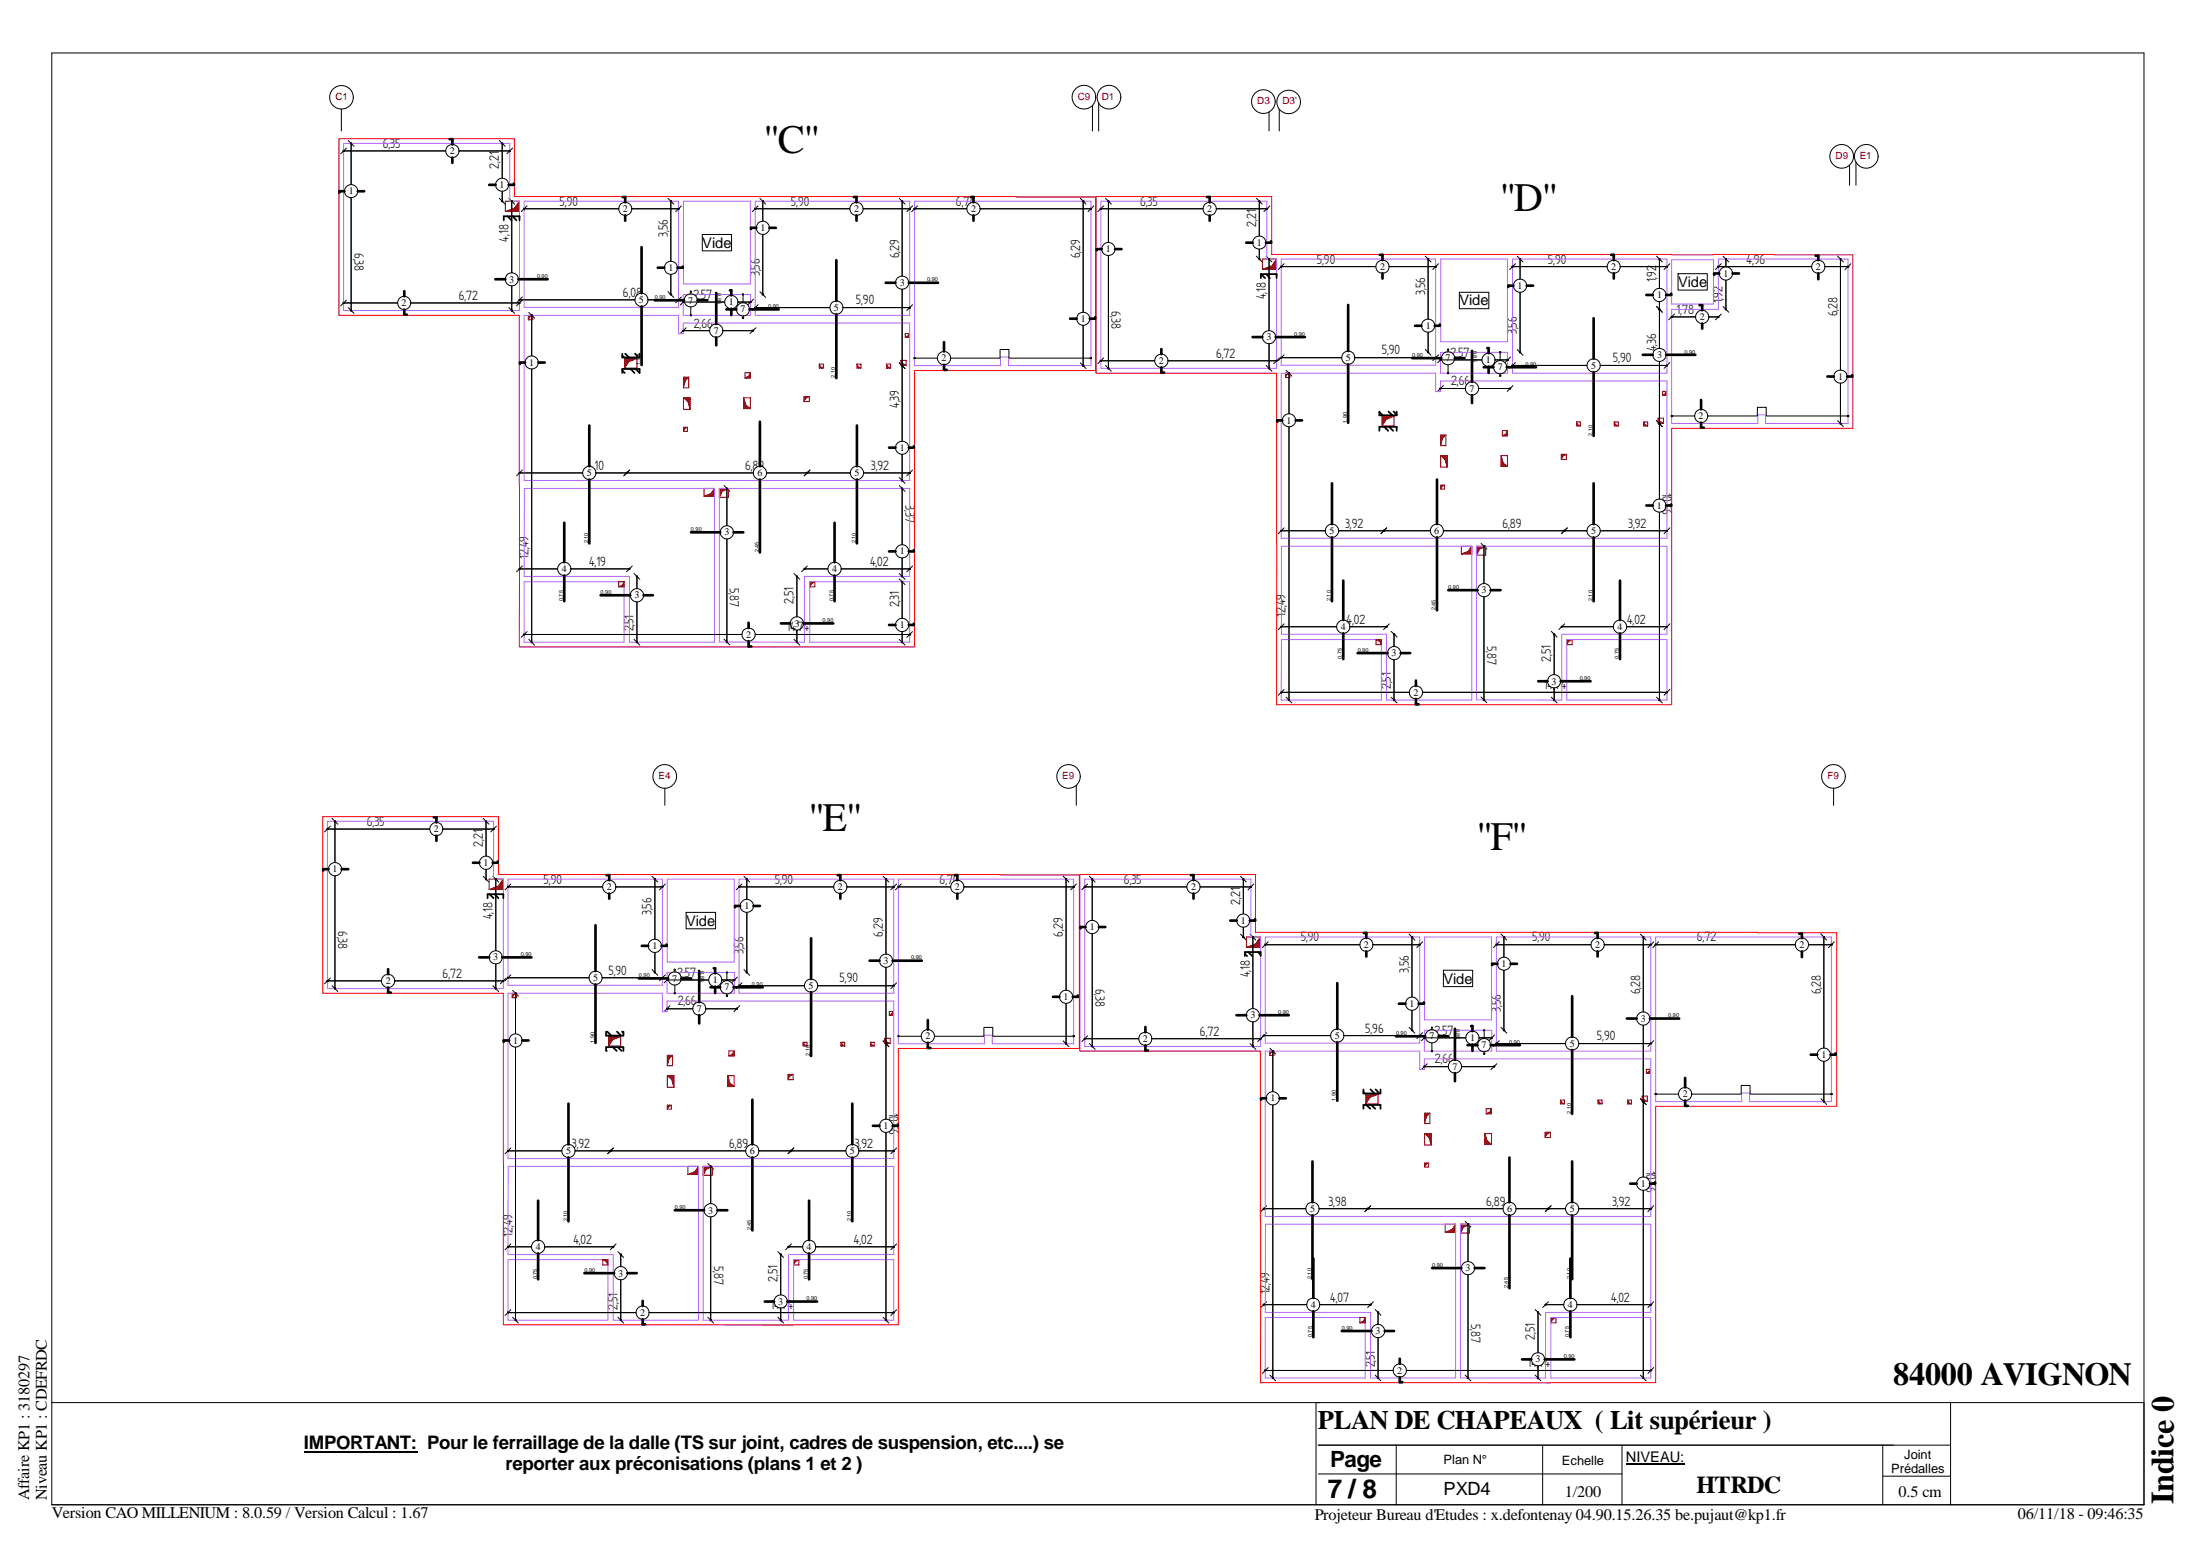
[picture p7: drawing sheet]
<svg xmlns="http://www.w3.org/2000/svg" width="420mm" height="297mm" viewBox="0 0 420 297" stroke-linecap="round" stroke-linejoin="round" font-family="sans-serif">
<defs><g id="words">
<g font-size="7.7">
<text x="145.9" y="29.3">&quot;C&quot;</text>
<text x="286.5" y="40.3">&quot;D&quot;</text>
<text x="154.5" y="158.8">&quot;E&quot;</text>
<text x="282.1" y="162.4">&quot;F&quot;</text>
</g>
<g font-size="6.2">
<text x="361.7" y="264.5">84000 AVIGNON</text>
<text x="415.3" y="287.3" transform="rotate(-90 415.3 287.3)">Indice 0</text>
</g>
<text font-size="5.1" x="251.8" y="273">PLAN DE CHAPEAUX ( Lit supérieur )</text>
<text font-size="5" x="253.7" y="286.1">7 / 8</text>
<text font-size="4.6" x="324.1" y="285.2">HTRDC</text>
<text font-size="4.3" x="254.2" y="280.2">Page</text>
<g font-size="3.6">
<text x="58.1" y="276.9">IMPORTANT: Pour le ferraillage de la dalle (TS sur joint, cadres de suspension, etc....) se</text>
<text x="96.6" y="280.9">reporter aux préconisations (plans 1 et 2 )</text>
</g>
<text font-size="3.5" x="275.8" y="285.7">PXD4</text>
<g font-size="3.1">
<text x="5.6" y="286.5" transform="rotate(-90 5.6 286.5)">Affaire KP1 : 3180297</text>
<text x="8.9" y="286.5" transform="rotate(-90 8.9 286.5)">Niveau KP1 : CDEFRDC</text>
<text x="299" y="285.9">1/200</text>
<text x="362.7" y="285.9">0.5 cm</text>
<text x="9.9" y="290">Version CAO MILLENIUM : 8.0.59 / Version Calcul : 1.67</text>
<text x="251.2" y="290.4">Projeteur Bureau d'Etudes : x.defontenay 04.90.15.26.35 be.pujaut@kp1.fr</text>
<text x="385.6" y="290.2">06/11/18 - 09:46:35</text>
</g>
<g font-size="2.9">
<text x="73.1" y="28.2">6,35</text>
<text x="95.3" y="32.2" transform="rotate(-90 95.3 32.2)">2,21</text>
<text x="106.9" y="39.3">5,90</text>
<text x="151.1" y="39.3">5,90</text>
<text x="182.7" y="39.3">6,74</text>
<text x="217.8" y="39.3">6,35</text>
<text x="97.2" y="46.1" transform="rotate(-90 97.2 46.1)">4,18</text>
<text x="127.6" y="45.3" transform="rotate(-90 127.6 45.3)">3,56</text>
<text x="240" y="43.3" transform="rotate(-90 240 43.3)">2,21</text>
<text x="67.7" y="48.3" transform="rotate(90 67.7 48.3)">6,38</text>
<text x="145.1" y="52.8" transform="rotate(-90 145.1 52.8)">3,56</text>
<text x="171.8" y="49.4" transform="rotate(-90 171.8 49.4)">6,29</text>
<text x="206.4" y="49.4" transform="rotate(-90 206.4 49.4)">6,29</text>
<text x="251.6" y="50.3">5,90</text>
<text x="295.8" y="50.3">5,90</text>
<text x="316.4" y="53.9" transform="rotate(-90 316.4 53.9)">1,92</text>
<text x="333.7" y="50.3">4,96</text>
<text x="87.7" y="57.3">6,72</text>
<text x="119" y="56.6">6,08</text>
<text x="132.5" y="57.1">2,57</text>
<text x="163.5" y="58.2">5,90</text>
<text x="212.4" y="59.4" transform="rotate(90 212.4 59.4)">6,38</text>
<text x="241.8" y="57.2" transform="rotate(-90 241.8 57.2)">4,18</text>
<text x="272.3" y="56.3" transform="rotate(-90 272.3 56.3)">3,56</text>
<text x="320.3" y="59.9">1,78</text>
<text x="329.1" y="58" transform="rotate(-90 329.1 58)">1,92</text>
<text x="132.6" y="62.6">2,66</text>
<text x="289.8" y="63.8" transform="rotate(-90 289.8 63.8)">3,56</text>
<text x="351.1" y="60.5" transform="rotate(-90 351.1 60.5)">6,28</text>
<text x="232.4" y="68.3">6,72</text>
<text x="264" y="67.7">5,90</text>
<text x="277.1" y="68.1">2,57</text>
<text x="308.2" y="69.2">5,90</text>
<text x="316.4" y="67.1" transform="rotate(-90 316.4 67.1)">4,36</text>
<text x="171.8" y="77.9" transform="rotate(-90 171.8 77.9)">4,39</text>
<text x="277.3" y="73.6">2,66</text>
<text x="112.2" y="89.7">4,10</text>
<text x="142.4" y="89.7">6,89</text>
<text x="166.4" y="89.7">3,92</text>
<text x="317.7" y="94.1" transform="rotate(90 317.7 94.1)">10,56</text>
<text x="173" y="96.5" transform="rotate(90 173 96.5)">3,37</text>
<text x="257" y="100.8">3,92</text>
<text x="287.1" y="100.8">6,89</text>
<text x="311.1" y="100.8">3,92</text>
<text x="101" y="106.7" transform="rotate(-90 101 106.7)">12,49</text>
<text x="112.6" y="108">4,19</text>
<text x="139.5" y="112.3" transform="rotate(90 139.5 112.3)">5,87</text>
<text x="166.2" y="108">4,02</text>
<text x="151.6" y="115.4" transform="rotate(-90 151.6 115.4)">2,51</text>
<text x="171.8" y="116" transform="rotate(-90 171.8 116)">2,31</text>
<text x="245.6" y="117.8" transform="rotate(-90 245.6 117.8)">12,49</text>
<text x="257.3" y="119.1">4,02</text>
<text x="310.9" y="119.1">4,02</text>
<text x="121.1" y="120.6" transform="rotate(-90 121.1 120.6)">2,51</text>
<text x="150.3" y="120.6">14,74</text>
<text x="284.2" y="123.4" transform="rotate(90 284.2 123.4)">5,87</text>
<text x="265.8" y="131.7" transform="rotate(-90 265.8 131.7)">2,51</text>
<text x="295" y="131.7">14,74</text>
<text x="296.3" y="126.4" transform="rotate(-90 296.3 126.4)">2,51</text>
<text x="70.1" y="157.7">6,35</text>
<text x="92.2" y="161.8" transform="rotate(-90 92.2 161.8)">2,21</text>
<text x="103.9" y="168.8">5,90</text>
<text x="148" y="168.8">5,90</text>
<text x="179.5" y="168.8">6,70</text>
<text x="214.7" y="168.8">6,35</text>
<text x="236.9" y="172.8" transform="rotate(-90 236.9 172.8)">2,21</text>
<text x="64.6" y="177.8" transform="rotate(90 64.6 177.8)">6,38</text>
<text x="94.1" y="175.6" transform="rotate(-90 94.1 175.6)">4,18</text>
<text x="124.5" y="174.8" transform="rotate(-90 124.5 174.8)">3,56</text>
<text x="168.7" y="178.9" transform="rotate(-90 168.7 178.9)">6,29</text>
<text x="203.1" y="178.9" transform="rotate(-90 203.1 178.9)">6,29</text>
<text x="248.5" y="179.8">5,90</text>
<text x="292.7" y="179.8">5,90</text>
<text x="324.2" y="179.8">6,72</text>
<text x="142.1" y="182.3" transform="rotate(-90 142.1 182.3)">3,56</text>
<text x="269.2" y="185.9" transform="rotate(-90 269.2 185.9)">3,56</text>
<text x="84.6" y="186.8">6,72</text>
<text x="116.2" y="186.2">5,90</text>
<text x="129.4" y="186.6">2,57</text>
<text x="160.4" y="187.7">5,90</text>
<text x="209.3" y="188.8" transform="rotate(90 209.3 188.8)">6,38</text>
<text x="238.8" y="186.7" transform="rotate(-90 238.8 186.7)">4,18</text>
<text x="313.4" y="189.9" transform="rotate(-90 313.4 189.9)">6,28</text>
<text x="347.9" y="189.9" transform="rotate(-90 347.9 189.9)">6,28</text>
<text x="129.5" y="192.1">2,66</text>
<text x="229.3" y="197.8">6,72</text>
<text x="260.8" y="197.2">5,96</text>
<text x="274.1" y="197.7">2,57</text>
<text x="286.8" y="193.3" transform="rotate(-90 286.8 193.3)">3,56</text>
<text x="274.2" y="203.1">2,66</text>
<text x="305.1" y="198.7">5,90</text>
<text x="169.9" y="212.6" transform="rotate(90 169.9 212.6)">10,56</text>
<text x="109.3" y="219.2">3,92</text>
<text x="139.3" y="219.2">6,89</text>
<text x="163.3" y="219.2">3,92</text>
<text x="314.6" y="223.6" transform="rotate(90 314.6 223.6)">10,56</text>
<text x="253.8" y="230.3">3,98</text>
<text x="284" y="230.3">6,89</text>
<text x="308" y="230.3">3,92</text>
<text x="97.9" y="236.2" transform="rotate(-90 97.9 236.2)">12,49</text>
<text x="109.5" y="237.6">4,02</text>
<text x="163.1" y="237.6">4,02</text>
<text x="136.4" y="241.9" transform="rotate(90 136.4 241.9)">5,87</text>
<text x="148.6" y="244.9" transform="rotate(-90 148.6 244.9)">2,51</text>
<text x="118" y="250.1" transform="rotate(-90 118 250.1)">2,51</text>
<text x="147.2" y="250.1">14,74</text>
<text x="242.6" y="247.3" transform="rotate(-90 242.6 247.3)">12,49</text>
<text x="254.2" y="248.6">4,07</text>
<text x="307.8" y="248.6">4,02</text>
<text x="281.1" y="252.9" transform="rotate(90 281.1 252.9)">5,87</text>
<text x="293.2" y="255.9" transform="rotate(-90 293.2 255.9)">2,51</text>
<text x="262.7" y="261.2" transform="rotate(-90 262.7 261.2)">2,51</text>
<text x="291.9" y="261.2">14,74</text>
</g>
<g font-size="2.8">
<text x="134.2" y="47.3">Vide</text>
<text x="278.8" y="58.3">Vide</text>
<text x="320.6" y="54.8">Vide</text>
<text x="131.1" y="176.8">Vide</text>
<text x="275.8" y="187.9">Vide</text>
<text x="310.7" y="279.2">NIVEAU:</text>
</g>
<g font-size="2.5">
<text x="275.8" y="279.7">Plan N°</text>
<text x="298.4" y="279.8">Echelle</text>
<text x="361.3" y="281.4">Prédalles</text>
<text x="363.8" y="278.7">Joint</text>
</g>
<g font-size="1.9" fill="#800000">
<text x="64.1" y="19">C1</text>
<text x="205.9" y="19">C9</text>
<text x="210.5" y="19">D1</text>
<text x="240.2" y="19.9">D3</text>
<text x="245.1" y="19.9">D3'</text>
<text x="350.7" y="30.4">D9</text>
<text x="355.3" y="30.4">E1</text>
<text x="125.8" y="148.8">E4</text>
<text x="203" y="148.8">E9</text>
<text x="349.2" y="148.8">F9</text>
</g>
<g font-size="1.9">
<text x="86" y="29.5">2</text>
<text x="95.5" y="35.9">1</text>
<text x="66.6" y="37.1">1</text>
<text x="119" y="40.5">2</text>
<text x="163.2" y="40.5">2</text>
<text x="185.5" y="40.5">2</text>
<text x="230.7" y="40.5">2</text>
<text x="145.3" y="44.2">1</text>
<text x="240.1" y="46.9">1</text>
<text x="97.3" y="54">3</text>
<text x="127.7" y="51.8">1</text>
<text x="211.3" y="48.2">1</text>
<text x="263.7" y="51.6">2</text>
<text x="307.8" y="51.6">2</text>
<text x="329.3" y="52.8">1</text>
<text x="347" y="51.6">2</text>
<text x="76.7" y="58.5">2</text>
<text x="122.1" y="57.9">5</text>
<text x="131.5" y="58">7</text>
<text x="139.3" y="58.3">1</text>
<text x="141.5" y="59.7">7</text>
<text x="159.3" y="59.4">5</text>
<text x="171.9" y="54.6">3</text>
<text x="290" y="55.2">1</text>
<text x="316.6" y="57">1</text>
<text x="136.4" y="63.8">7</text>
<text x="206.5" y="61.5">1</text>
<text x="242" y="65">3</text>
<text x="272.4" y="62.8">1</text>
<text x="324.8" y="61.2">2</text>
<text x="101.1" y="69.8">1</text>
<text x="179.9" y="69">2</text>
<text x="221.4" y="69.5">2</text>
<text x="257.1" y="68.9">5</text>
<text x="276.2" y="69">7</text>
<text x="283.9" y="69.3">1</text>
<text x="286.2" y="70.7">7</text>
<text x="304" y="70.4">5</text>
<text x="316.6" y="68.4">3</text>
<text x="280.8" y="74.8">7</text>
<text x="351.2" y="72.6">1</text>
<text x="245.8" y="80.9">1</text>
<text x="324.6" y="80.1">2</text>
<text x="171.9" y="86.1">1</text>
<text x="112.1" y="90.9">5</text>
<text x="144.7" y="90.9">6</text>
<text x="163.3" y="90.9">5</text>
<text x="254" y="102">5</text>
<text x="274.1" y="102">6</text>
<text x="304" y="102">5</text>
<text x="316.6" y="97.2">1</text>
<text x="138.4" y="102.3">3</text>
<text x="171.9" y="105.9">1</text>
<text x="107.3" y="109.3">4</text>
<text x="159" y="109.3">4</text>
<text x="283.1" y="113.3">3</text>
<text x="121.2" y="114.3">3</text>
<text x="151.8" y="119.7">3</text>
<text x="171.9" y="120">1</text>
<text x="142.6" y="121.8">2</text>
<text x="256.2" y="120.3">4</text>
<text x="265.9" y="125.3">3</text>
<text x="309.1" y="120.3">4</text>
<text x="296.4" y="130.8">3</text>
<text x="270.1" y="132.9">2</text>
<text x="82.9" y="159">2</text>
<text x="63.5" y="166.6">1</text>
<text x="92.4" y="165.4">1</text>
<text x="115.9" y="170">2</text>
<text x="142.2" y="173.7">1</text>
<text x="160.1" y="170">2</text>
<text x="182.4" y="170">2</text>
<text x="227.6" y="170">2</text>
<text x="208.2" y="177.7">1</text>
<text x="237.1" y="176.4">1</text>
<text x="94.2" y="183.5">3</text>
<text x="124.7" y="181.3">1</text>
<text x="168.8" y="184.1">3</text>
<text x="260.6" y="181.1">2</text>
<text x="286.9" y="184.7">1</text>
<text x="304.8" y="181.1">2</text>
<text x="343.8" y="181.1">2</text>
<text x="73.7" y="188">2</text>
<text x="113.3" y="187.4">5</text>
<text x="128.4" y="187.5">7</text>
<text x="136.2" y="187.8">1</text>
<text x="138.4" y="189.2">7</text>
<text x="154.5" y="188.9">5</text>
<text x="203.2" y="191">1</text>
<text x="133.1" y="193.3">7</text>
<text x="238.9" y="194.5">3</text>
<text x="269.3" y="192.3">1</text>
<text x="313.5" y="195.2">3</text>
<text x="98" y="199.3">1</text>
<text x="176.8" y="198.5">2</text>
<text x="218.3" y="199.1">2</text>
<text x="255" y="198.5">5</text>
<text x="273.1" y="198.5">7</text>
<text x="280.9" y="198.9">1</text>
<text x="283.1" y="200.2">7</text>
<text x="299.9" y="199.9">5</text>
<text x="348" y="202.1">1</text>
<text x="277.5" y="204.3">7</text>
<text x="321.5" y="209.6">2</text>
<text x="168.8" y="215.6">1</text>
<text x="242.7" y="210.4">1</text>
<text x="108.2" y="220.5">5</text>
<text x="143.2" y="220.5">6</text>
<text x="162.4" y="220.5">5</text>
<text x="313.5" y="226.7">1</text>
<text x="135.3" y="231.8">3</text>
<text x="250.3" y="231.5">5</text>
<text x="287.9" y="231.5">6</text>
<text x="299.9" y="231.5">5</text>
<text x="102.4" y="238.8">4</text>
<text x="154.1" y="238.8">4</text>
<text x="118.1" y="243.8">3</text>
<text x="280" y="242.9">3</text>
<text x="122.3" y="251.3">2</text>
<text x="148.7" y="249.2">3</text>
<text x="250.4" y="249.9">4</text>
<text x="299.6" y="249.9">4</text>
<text x="262.8" y="254.9">3</text>
<text x="267" y="262.4">2</text>
<text x="293.4" y="260.3">3</text>
</g>
<g font-size="1.1">
<text x="102.6" y="53.1">0.90</text>
<text x="177.2" y="53.8">0.90</text>
<text x="125.1" y="57.1">0.90</text>
<text x="137.1" y="56" transform="rotate(90 137.1 56)">0</text>
<text x="137.1" y="56.6" transform="rotate(90 137.1 56.6)">.85</text>
<text x="146.8" y="58.8">0.90</text>
<text x="247.3" y="64.2">0.90</text>
<text x="122.3" y="69.7" transform="rotate(-90 122.3 69.7)">1.90</text>
<text x="269.8" y="68.2">0.90</text>
<text x="281.5" y="67" transform="rotate(90 281.5 67)">0</text>
<text x="281.5" y="67.6" transform="rotate(90 281.5 67.6)">.85</text>
<text x="291.5" y="69.9">0.90</text>
<text x="321.8" y="67.6">0.90</text>
<text x="159.6" y="72.2" transform="rotate(-90 159.6 72.2)">2.10</text>
<text x="257.4" y="80.8" transform="rotate(-90 257.4 80.8)">1.90</text>
<text x="304.3" y="83.3" transform="rotate(-90 304.3 83.3)">2.10</text>
<text x="132" y="101.5">0.90</text>
<text x="112.4" y="103.8" transform="rotate(-90 112.4 103.8)">2.10</text>
<text x="145" y="105.5" transform="rotate(-90 145 105.5)">2.45</text>
<text x="163.5" y="103.8" transform="rotate(-90 163.5 103.8)">2.10</text>
<text x="114.8" y="113.5">0.90</text>
<text x="276.7" y="112.5">0.90</text>
<text x="107.6" y="114.9" transform="rotate(-90 107.6 114.9)">0.75</text>
<text x="157.2" y="118.9">0.90</text>
<text x="159.2" y="114.9" transform="rotate(-90 159.2 114.9)">0.75</text>
<text x="254.3" y="114.9" transform="rotate(-90 254.3 114.9)">2.10</text>
<text x="274.3" y="116.6" transform="rotate(-90 274.3 116.6)">2.45</text>
<text x="304.3" y="114.9" transform="rotate(-90 304.3 114.9)">2.10</text>
<text x="256.4" y="125.9" transform="rotate(-90 256.4 125.9)">0.75</text>
<text x="259.4" y="124.5">0.90</text>
<text x="309.3" y="125.9" transform="rotate(-90 309.3 125.9)">0.75</text>
<text x="301.8" y="129.9">0.90</text>
<text x="99.5" y="182.6">0.90</text>
<text x="133.8" y="185.5" transform="rotate(90 133.8 185.5)">0</text>
<text x="174.1" y="183.3">0.90</text>
<text x="122.1" y="186.6">0.90</text>
<text x="133.8" y="186.1" transform="rotate(90 133.8 186.1)">.85</text>
<text x="143.7" y="188.4">0.90</text>
<text x="244.2" y="193.7">0.90</text>
<text x="266.7" y="197.7">0.90</text>
<text x="278.2" y="196.5" transform="rotate(90 278.2 196.5)">0</text>
<text x="278.2" y="197.1" transform="rotate(90 278.2 197.1)">.85</text>
<text x="318.8" y="194.3">0.90</text>
<text x="113.6" y="199.2" transform="rotate(-90 113.6 199.2)">1.90</text>
<text x="154.7" y="201.7" transform="rotate(-90 154.7 201.7)">2.10</text>
<text x="288.4" y="199.4">0.90</text>
<text x="255.3" y="210.3" transform="rotate(-90 255.3 210.3)">1.90</text>
<text x="300.2" y="212.8" transform="rotate(-90 300.2 212.8)">2.10</text>
<text x="108.4" y="233.3" transform="rotate(-90 108.4 233.3)">2.10</text>
<text x="128.9" y="231">0.90</text>
<text x="162.6" y="233.3" transform="rotate(-90 162.6 233.3)">2.10</text>
<text x="143.5" y="235" transform="rotate(-90 143.5 235)">2.45</text>
<text x="102.6" y="244.4" transform="rotate(-90 102.6 244.4)">0.75</text>
<text x="111.7" y="243">0.90</text>
<text x="154.4" y="244.4" transform="rotate(-90 154.4 244.4)">0.75</text>
<text x="250.6" y="244.3" transform="rotate(-90 250.6 244.3)">2.10</text>
<text x="273.6" y="242">0.90</text>
<text x="300.2" y="244.3" transform="rotate(-90 300.2 244.3)">2.10</text>
<text x="154.1" y="248.4">0.90</text>
<text x="288.2" y="246.1" transform="rotate(-90 288.2 246.1)">2.45</text>
<text x="250.7" y="255.4" transform="rotate(-90 250.7 255.4)">0.75</text>
<text x="256.4" y="254">0.90</text>
<text x="299.8" y="255.4" transform="rotate(-90 299.8 255.4)">0.75</text>
<text x="298.8" y="259.4">0.90</text>
</g>
</g></defs>
<path d="M316.9 179.9l-1.1 1.1M350.5 179.9l-1.1 1.1M316.3 180.5h33.6" fill="none" stroke="#000" stroke-width=".19"/>
<circle cx="344.3" cy="180.5" r="1.27" fill="#fff"/>
<path d="M347.9 178.4l1.1 1.2M348.5 179v31.4M347.9 209.9l1.1 1.1" fill="none" stroke="#000" stroke-width=".19"/>
<circle cx="348.5" cy="201.5" r="1.27" fill="#fff"/>
<path d="M286.5 179.9l-1.1 1.1M316 179.9l-1.1 1.1M285.9 180.5h29.5" fill="none" stroke="#000" stroke-width=".19"/>
<circle cx="305.3" cy="180.5" r="1.27" fill="#fff"/>
<path d="M313.4 178.4l1.1 1.2M314 179v31.4M313.4 209.9l1.1 1.1" fill="none" stroke="#000" stroke-width=".19"/>
<circle cx="314" cy="194.6" r="1.27" fill="#fff"/>
<path d="M285.9 199.3h29.5M286.5 198.8l-1.1 1.1M316 198.8l-1.1 1.1" fill="none" stroke="#000" stroke-width=".19"/>
<circle cx="300.4" cy="199.3" r="1.26" fill="#fff"/>
<path d="M286.8 178.4l1.1 1.2M287.3 179v17.8M286.8 196.3l1.1 1.1" fill="none" stroke="#000" stroke-width=".19"/>
<circle cx="287.4" cy="184.1" r="1.26" fill="#fff"/>
<path d="M272.1 198.2h12.9M272.7 197.7l-1.1 1.1M285.6 197.7l-1.1 1.1" fill="none" stroke="#000" stroke-width=".19"/>
<g fill="#fff">
<circle cx="281.3" cy="198.2" r="1.27"/>
<circle cx="283.6" cy="199.6" r="1.26"/>
<circle cx="273.6" cy="198" r="1.27"/>
</g>
<path d="M242.3 179.9l-1.1 1.1M271.8 179.9l-1.1 1.1M241.8 180.5h29.5" fill="none" stroke="#000" stroke-width=".19"/>
<circle cx="261.1" cy="180.5" r="1.27" fill="#fff"/>
<path d="M269.2 178.4l1.1 1.2M269.8 179v17.8M269.2 196.3l1.1 1.1" fill="none" stroke="#000" stroke-width=".19"/>
<circle cx="269.8" cy="191.7" r="1.27" fill="#fff"/>
<path d="M241.5 197.8h29.8M242 197.3l-1.1 1.1M271.8 197.3l-1.1 1.1" fill="none" stroke="#000" stroke-width=".19"/>
<circle cx="255.5" cy="197.8" r="1.27" fill="#fff"/>
<path d="M262.8 250.1l1.1 1.1M263.3 250.7v12.5M262.8 262.7l1.1 1.1" fill="none" stroke="#000" stroke-width=".19"/>
<circle cx="263.3" cy="254.3" r="1.27" fill="#fff"/>
<path d="M241.5 249.2h20.4M242 248.7l-1.1 1.1M262.4 248.7l-1.1 1.1" fill="none" stroke="#000" stroke-width=".19"/>
<circle cx="250.9" cy="249.2" r="1.26" fill="#fff"/>
<path d="M241.8 261.8h73.6M242.3 261.2l-1.1 1.1M316 261.2l-1.1 1.1" fill="none" stroke="#000" stroke-width=".19"/>
<circle cx="267.5" cy="261.8" r="1.27" fill="#fff"/>
<path d="M272.1 203.8h13.3M272.7 203.2l-1.1 1.1M286 203.2l-1.1 1.1" fill="none" stroke="#000" stroke-width=".19"/>
<circle cx="278" cy="203.7" r="1.26" fill="#fff"/>
<path d="M313.4 209.9l1.1 1.1M314 210.4v52.8M313.4 262.7l1.1 1.1" fill="none" stroke="#000" stroke-width=".19"/>
<circle cx="314" cy="226.1" r="1.27" fill="#fff"/>
<path d="M295.8 230.9h19.6M296.4 230.3l-1.1 1.1M316 230.3l-1.1 1.1" fill="none" stroke="#000" stroke-width=".19"/>
<circle cx="300.4" cy="230.9" r="1.26" fill="#fff"/>
<path d="M261.4 230.9h34.4M261.9 230.3l-1.1 1.1M296.4 230.3l-1.1 1.1" fill="none" stroke="#000" stroke-width=".19"/>
<circle cx="288.4" cy="230.9" r="1.26" fill="#fff"/>
<path d="M241.5 230.9h19.9M242 230.3l-1.1 1.1M261.9 230.3l-1.1 1.1" fill="none" stroke="#000" stroke-width=".19"/>
<circle cx="250.8" cy="230.9" r="1.26" fill="#fff"/>
<path d="M242.6 200.2l1.1 1.1M243.2 200.8v62.4M242.6 262.7l1.1 1.1" fill="none" stroke="#000" stroke-width=".19"/>
<circle cx="243.2" cy="209.8" r="1.27" fill="#fff"/>
<path d="M295.3 249.2h20.1M295.9 248.7l-1.1 1.1M316 248.7l-1.1 1.1" fill="none" stroke="#000" stroke-width=".19"/>
<circle cx="300" cy="249.2" r="1.27" fill="#fff"/>
<path d="M293.3 250.1l1.1 1.1M293.9 250.7v12.5M293.3 262.7l1.1 1.1" fill="none" stroke="#000" stroke-width=".19"/>
<circle cx="293.9" cy="259.7" r="1.26" fill="#fff"/>
<path d="M279.9 233.3l1.1 1.1M280.5 233.8v29.4M279.9 262.7l1.1 1.1" fill="none" stroke="#000" stroke-width=".19"/>
<circle cx="280.5" cy="242.2" r="1.27" fill="#fff"/>
<path d="M237 178.4l1.1 1.2M237 167.4l1.1 1.1M237.6 167.9v11.1" fill="none" stroke="#000" stroke-width=".19"/>
<circle cx="237.5" cy="175.9" r="1.26" fill="#fff"/>
<path d="M238.8 178.4l1.1 1.2M239.4 179v20.9M238.8 199.3l1.1 1.1" fill="none" stroke="#000" stroke-width=".19"/>
<circle cx="239.4" cy="193.9" r="1.27" fill="#fff"/>
<path d="M207.3 198.4h33.6M207.8 197.9l-1.1 1.1M241.4 197.9l-1.1 1.1" fill="none" stroke="#000" stroke-width=".19"/>
<circle cx="218.8" cy="198.4" r="1.24" fill="#fff"/>
<path d="M208.1 167.4l1.1 1.1M208.7 167.9v32M208.1 199.3l1.1 1.1" fill="none" stroke="#000" stroke-width=".19"/>
<circle cx="208.7" cy="177.1" r="1.27" fill="#fff"/>
<path d="M207.3 169.4h31.7M207.8 168.9l-1.1 1.1M239.6 168.9l-1.1 1.1" fill="none" stroke="#000" stroke-width=".19"/>
<circle cx="228" cy="169.4" r="1.27" fill="#fff"/>
<path d="M171.7 169.4h33.4M172.2 168.9l-1.1 1.1M205.7 168.9l-1.1 1.1" fill="none" stroke="#000" stroke-width=".19"/>
<circle cx="182.9" cy="169.4" r="1.27" fill="#fff"/>
<path d="M203.1 167.4l1.1 1.1M203.7 167.9v31.5M203.1 198.8l1.1 1.1" fill="none" stroke="#000" stroke-width=".19"/>
<circle cx="203.7" cy="190.4" r="1.27" fill="#fff"/>
<path d="M141.2 169.4h29.6M141.8 168.9l-1.1 1.1M171.3 168.9l-1.1 1.1" fill="none" stroke="#000" stroke-width=".19"/>
<circle cx="160.6" cy="169.4" r="1.27" fill="#fff"/>
<path d="M168.7 167.4l1.1 1.1M169.3 167.9v31.5M168.7 198.8l1.1 1.1" fill="none" stroke="#000" stroke-width=".19"/>
<circle cx="169.3" cy="183.5" r="1.26" fill="#fff"/>
<path d="M141.2 188.3h29.6M141.8 187.7l-1.1 1.1M171.3 187.7l-1.1 1.1" fill="none" stroke="#000" stroke-width=".19"/>
<circle cx="155" cy="188.3" r="1.26" fill="#fff"/>
<path d="M142.1 167.4l1.1 1.1M142.7 167.9v17.9M142.1 185.2l1.1 1.1" fill="none" stroke="#000" stroke-width=".19"/>
<circle cx="142.7" cy="173" r="1.26" fill="#fff"/>
<path d="M97.1 169.4h29.5M97.6 168.9l-1.1 1.1M127.1 168.9l-1.1 1.1" fill="none" stroke="#000" stroke-width=".19"/>
<circle cx="116.4" cy="169.4" r="1.27" fill="#fff"/>
<path d="M124.6 167.4l1.1 1.1M125.1 167.9v17.9M124.6 185.2l1.1 1.1" fill="none" stroke="#000" stroke-width=".19"/>
<circle cx="125.1" cy="180.7" r="1.27" fill="#fff"/>
<path d="M97.1 186.8h29.5M97.6 186.2l-1.1 1.1M127.1 186.2l-1.1 1.1" fill="none" stroke="#000" stroke-width=".19"/>
<circle cx="113.8" cy="186.8" r="1.26" fill="#fff"/>
<path d="M127.5 187.2h12.8M128 186.6l-1.1 1.1M140.9 186.6l-1.1 1.1" fill="none" stroke="#000" stroke-width=".19"/>
<g fill="#fff">
<circle cx="136.6" cy="187.2" r="1.27"/>
<circle cx="138.9" cy="188.6" r="1.27"/>
<circle cx="128.9" cy="186.9" r="1.26"/>
</g>
<path d="M97.1 250.7h73.7M97.6 250.2l-1.1 1.1M171.3 250.2l-1.1 1.1" fill="none" stroke="#000" stroke-width=".19"/>
<circle cx="122.8" cy="250.7" r="1.26" fill="#fff"/>
<path d="M118.1 239.1l1.1 1.1M118.6 239.6v12.6M118.1 251.6l1.1 1.1" fill="none" stroke="#000" stroke-width=".19"/>
<circle cx="118.6" cy="243.2" r="1.27" fill="#fff"/>
<path d="M97.1 238.2h20.1M97.6 237.6l-1.1 1.1M117.7 237.6l-1.1 1.1" fill="none" stroke="#000" stroke-width=".19"/>
<circle cx="102.8" cy="238.2" r="1.27" fill="#fff"/>
<path d="M127.5 192.7h13.3M128 192.1l-1.1 1.2M141.3 192.1l-1.1 1.2" fill="none" stroke="#000" stroke-width=".19"/>
<circle cx="133.6" cy="192.7" r="1.26" fill="#fff"/>
<path d="M168.7 198.8l1.1 1.1M169.3 199.4v52.8M168.7 251.6l1.1 1.1" fill="none" stroke="#000" stroke-width=".19"/>
<circle cx="169.3" cy="215.1" r="1.27" fill="#fff"/>
<path d="M151.1 219.8h19.7M151.7 219.3l-1.1 1.1M171.3 219.3l-1.1 1.1" fill="none" stroke="#000" stroke-width=".19"/>
<circle cx="162.9" cy="219.9" r="1.24" fill="#fff"/>
<path d="M116.7 219.8h34.4M117.2 219.3l-1.1 1.1M151.7 219.3l-1.1 1.1" fill="none" stroke="#000" stroke-width=".19"/>
<circle cx="143.8" cy="219.9" r="1.26" fill="#fff"/>
<path d="M97.1 219.8h19.6M97.6 219.3l-1.1 1.1M117.2 219.3l-1.1 1.1" fill="none" stroke="#000" stroke-width=".19"/>
<circle cx="108.6" cy="219.9" r="1.26" fill="#fff"/>
<path d="M97.9 189.2l1.1 1.1M98.5 189.7v62.5M97.9 251.6l1.1 1.1" fill="none" stroke="#000" stroke-width=".19"/>
<circle cx="98.5" cy="198.8" r="1.26" fill="#fff"/>
<path d="M150.7 238.2h20.1M151.2 237.6l-1.1 1.1M171.3 237.6l-1.1 1.1" fill="none" stroke="#000" stroke-width=".19"/>
<circle cx="154.6" cy="238.2" r="1.26" fill="#fff"/>
<path d="M148.6 239.1l1.1 1.1M149.2 239.6v12.6M148.6 251.6l1.1 1.1" fill="none" stroke="#000" stroke-width=".19"/>
<circle cx="149.2" cy="248.6" r="1.26" fill="#fff"/>
<path d="M135.2 222.2l1.1 1.2M135.8 222.8v29.4M135.2 251.6l1.1 1.1" fill="none" stroke="#000" stroke-width=".19"/>
<circle cx="135.8" cy="231.2" r="1.27" fill="#fff"/>
<path d="M62.6 158.4h31.7M63.1 157.8l-1.1 1.1M94.9 157.8l-1.1 1.1" fill="none" stroke="#000" stroke-width=".19"/>
<circle cx="83.4" cy="158.4" r="1.26" fill="#fff"/>
<path d="M92.3 156.3l1.1 1.1M92.9 156.9v11M92.3 167.4l1.1 1.1" fill="none" stroke="#000" stroke-width=".19"/>
<circle cx="92.9" cy="164.8" r="1.27" fill="#fff"/>
<path d="M94.2 167.4l1.1 1.1M94.7 167.9v20.9M94.2 188.3l1.1 1.1" fill="none" stroke="#000" stroke-width=".19"/>
<circle cx="94.7" cy="182.9" r="1.26" fill="#fff"/>
<path d="M62.6 187.4h33.6M63.1 186.8l-1.1 1.1M96.7 186.8l-1.1 1.1" fill="none" stroke="#000" stroke-width=".19"/>
<circle cx="74.2" cy="187.4" r="1.27" fill="#fff"/>
<path d="M63.4 156.3l1.1 1.1M64 156.9v31.9M63.4 188.3l1.1 1.1" fill="none" stroke="#000" stroke-width=".19"/>
<circle cx="64" cy="166" r="1.26" fill="#fff"/>
<path d="M351.1 48.9l1.1 1.1M351.7 49.5v31.4M351.1 80.3l1.1 1.2" fill="none" stroke="#000" stroke-width=".19"/>
<circle cx="351.7" cy="71.9" r="1.26" fill="#fff"/>
<path d="M319.9 60l-1.1 1.1M328.9 60l-1.1 1.1M319.4 60.5h8.9" fill="none" stroke="#000" stroke-width=".19"/>
<circle cx="325.2" cy="60.5" r="1.27" fill="#fff"/>
<path d="M329.2 48.9l1.1 1.1M329.2 58.5l1.1 1.1M329.8 49.5v9.6" fill="none" stroke="#000" stroke-width=".19"/>
<circle cx="329.8" cy="52.2" r="1.27" fill="#fff"/>
<path d="M328.3 50.9h24.8M328.9 50.4l-1.1 1.1M353.6 50.4l-1.1 1.1" fill="none" stroke="#000" stroke-width=".19"/>
<circle cx="347.4" cy="50.9" r="1.26" fill="#fff"/>
<path d="M289 50.9h29.5M289.5 50.4l-1.1 1.1M319.1 50.4l-1.1 1.1" fill="none" stroke="#000" stroke-width=".19"/>
<circle cx="308.3" cy="50.9" r="1.24" fill="#fff"/>
<path d="M316.5 58.5l1.1 1.1M316.5 48.9l1.1 1.1M317.1 49.5v9.6" fill="none" stroke="#000" stroke-width=".19"/>
<circle cx="317.1" cy="56.3" r="1.27" fill="#fff"/>
<path d="M316.5 58.5l1.1 1.1M317.1 59.1v21.8M316.5 80.3l1.1 1.2" fill="none" stroke="#000" stroke-width=".19"/>
<circle cx="317.1" cy="67.8" r="1.26" fill="#fff"/>
<path d="M289 69.8h29.5M289.5 69.3l-1.1 1.1M319.1 69.3l-1.1 1.1" fill="none" stroke="#000" stroke-width=".19"/>
<circle cx="304.5" cy="69.8" r="1.27" fill="#fff"/>
<path d="M289.9 48.9l1.1 1.1M290.4 49.5v17.8M289.9 66.8l1.1 1.1" fill="none" stroke="#000" stroke-width=".19"/>
<circle cx="290.4" cy="54.6" r="1.27" fill="#fff"/>
<path d="M275.2 68.7h12.9M275.8 68.2l-1.1 1.1M288.6 68.2l-1.1 1.1" fill="none" stroke="#000" stroke-width=".19"/>
<g fill="#fff">
<circle cx="284.4" cy="68.7" r="1.26"/>
<circle cx="286.6" cy="70.1" r="1.27"/>
<circle cx="276.7" cy="68.4" r="1.26"/>
</g>
<path d="M244.8 50.9h29.5M245.4 50.4l-1.1 1.1M274.9 50.4l-1.1 1.1" fill="none" stroke="#000" stroke-width=".19"/>
<circle cx="264.2" cy="50.9" r="1.26" fill="#fff"/>
<path d="M272.3 48.9l1.1 1.1M272.9 49.5v17.8M272.3 66.8l1.1 1.1" fill="none" stroke="#000" stroke-width=".19"/>
<circle cx="272.9" cy="62.2" r="1.26" fill="#fff"/>
<path d="M244.8 68.3h29.5M245.4 67.8l-1.1 1.1M274.9 67.8l-1.1 1.1" fill="none" stroke="#000" stroke-width=".19"/>
<circle cx="257.6" cy="68.3" r="1.26" fill="#fff"/>
<path d="M265.8 120.6l1.1 1.1M265.8 133.2l1.1 1.1M266.3 121.2v12.5" fill="none" stroke="#000" stroke-width=".19"/>
<circle cx="266.4" cy="124.8" r="1.26" fill="#fff"/>
<path d="M244.8 119.7h20.1M245.4 119.2l-1.1 1.1M265.5 119.2l-1.1 1.1" fill="none" stroke="#000" stroke-width=".19"/>
<circle cx="256.7" cy="119.7" r="1.27" fill="#fff"/>
<path d="M244.8 132.2h73.7M245.4 131.7l-1.1 1.1M319.1 131.7l-1.1 1.1" fill="none" stroke="#000" stroke-width=".19"/>
<circle cx="270.6" cy="132.3" r="1.26" fill="#fff"/>
<path d="M275.2 74.2h13.3M275.8 73.7l-1.1 1.1M289.1 73.7l-1.1 1.1" fill="none" stroke="#000" stroke-width=".19"/>
<circle cx="281.3" cy="74.2" r="1.27" fill="#fff"/>
<path d="M316.5 80.3l1.1 1.2M317.1 80.9v52.8M316.5 133.2l1.1 1.1" fill="none" stroke="#000" stroke-width=".19"/>
<circle cx="317.1" cy="96.6" r="1.26" fill="#fff"/>
<path d="M298.9 101.4h19.6M299.5 100.8l-1.1 1.1M319.1 100.8l-1.1 1.1" fill="none" stroke="#000" stroke-width=".19"/>
<circle cx="304.5" cy="101.4" r="1.27" fill="#fff"/>
<path d="M264.4 101.4h34.5M265 100.8l-1.1 1.1M299.5 100.8l-1.1 1.1" fill="none" stroke="#000" stroke-width=".19"/>
<circle cx="274.5" cy="101.4" r="1.26" fill="#fff"/>
<path d="M244.8 101.4h19.6M245.4 100.8l-1.1 1.1M265 100.8l-1.1 1.1" fill="none" stroke="#000" stroke-width=".19"/>
<circle cx="254.5" cy="101.4" r="1.27" fill="#fff"/>
<path d="M245.7 70.7l1.1 1.1M246.3 71.3v62.4M245.7 133.2l1.1 1.1" fill="none" stroke="#000" stroke-width=".19"/>
<circle cx="246.3" cy="80.3" r="1.26" fill="#fff"/>
<path d="M298.4 119.7h20.1M298.9 119.2l-1.1 1.1M319.1 119.2l-1.1 1.1" fill="none" stroke="#000" stroke-width=".19"/>
<circle cx="309.5" cy="119.7" r="1.27" fill="#fff"/>
<path d="M296.4 133.2l1.1 1.1M296.4 120.6l1.1 1.1M297 121.2v12.5" fill="none" stroke="#000" stroke-width=".19"/>
<circle cx="296.9" cy="130.1" r="1.26" fill="#fff"/>
<path d="M283 103.8l1.1 1.1M283.5 104.4v29.3M283 133.1l1.1 1.1" fill="none" stroke="#000" stroke-width=".19"/>
<circle cx="283.6" cy="112.7" r="1.26" fill="#fff"/>
<path d="M241.9 48.9l1.1 1.1M242.5 49.5v20.9M241.9 69.8l1.1 1.1" fill="none" stroke="#000" stroke-width=".19"/>
<circle cx="242.5" cy="64.4" r="1.26" fill="#fff"/>
<path d="M210.3 68.9h33.6M210.9 68.4l-1.1 1.1M244.5 68.4l-1.1 1.1" fill="none" stroke="#000" stroke-width=".19"/>
<circle cx="221.9" cy="68.9" r="1.27" fill="#fff"/>
<path d="M211.2 37.9l1.1 1.1M211.8 38.4v32M211.2 69.8l1.1 1.1" fill="none" stroke="#000" stroke-width=".19"/>
<circle cx="211.8" cy="47.6" r="1.26" fill="#fff"/>
<path d="M210.3 39.9h31.8M210.9 39.3l-1.1 1.1M242.6 39.3l-1.1 1.1" fill="none" stroke="#000" stroke-width=".19"/>
<circle cx="231.1" cy="39.9" r="1.26" fill="#fff"/>
<path d="M240.1 37.9l1.1 1.1M240.6 38.4v11.1M240.1 48.9l1.1 1.1" fill="none" stroke="#000" stroke-width=".19"/>
<circle cx="240.6" cy="46.3" r="1.26" fill="#fff"/>
<path d="M206.4 37.9l1.1 1.1M207 38.4v31.4M206.4 69.3l1.1 1.1" fill="none" stroke="#000" stroke-width=".19"/>
<circle cx="207" cy="60.9" r="1.26" fill="#fff"/>
<path d="M174.7 39.9h33.7M175.3 39.3l-1.1 1.1M209 39.3l-1.1 1.1" fill="none" stroke="#000" stroke-width=".19"/>
<circle cx="186" cy="39.9" r="1.26" fill="#fff"/>
<path d="M144.3 39.9h29.5M144.9 39.3l-1.1 1.1M174.4 39.3l-1.1 1.1" fill="none" stroke="#000" stroke-width=".19"/>
<circle cx="163.7" cy="39.9" r="1.26" fill="#fff"/>
<path d="M171.8 37.9l1.1 1.1M172.4 38.4v31.4M171.8 69.3l1.1 1.1" fill="none" stroke="#000" stroke-width=".19"/>
<circle cx="172.4" cy="54" r="1.26" fill="#fff"/>
<path d="M144.3 58.8h29.5M144.9 58.2l-1.1 1.1M174.4 58.2l-1.1 1.1" fill="none" stroke="#000" stroke-width=".19"/>
<circle cx="159.8" cy="58.8" r="1.27" fill="#fff"/>
<path d="M145.2 37.9l1.1 1.1M145.7 38.4v17.9M145.2 55.7l1.1 1.1" fill="none" stroke="#000" stroke-width=".19"/>
<circle cx="145.7" cy="43.5" r="1.27" fill="#fff"/>
<path d="M171.8 110.6l1.1 1.1M172.4 111.1v11.6M171.8 122.1l1.1 1.1" fill="none" stroke="#000" stroke-width=".19"/>
<circle cx="172.4" cy="119.4" r="1.27" fill="#fff"/>
<path d="M130.5 57.7h12.9M131.1 57.1l-1.1 1.2M144 57.1l-1.1 1.2" fill="none" stroke="#000" stroke-width=".19"/>
<g fill="#fff">
<circle cx="139.7" cy="57.7" r="1.27"/>
<circle cx="141.9" cy="59.1" r="1.26"/>
<circle cx="132" cy="57.4" r="1.26"/>
</g>
<path d="M100.1 39.9h29.6M100.7 39.3l-1.1 1.1M130.2 39.3l-1.1 1.1" fill="none" stroke="#000" stroke-width=".19"/>
<circle cx="119.5" cy="39.9" r="1.26" fill="#fff"/>
<path d="M127.6 37.9l1.1 1.1M128.2 38.4v17.9M127.6 55.7l1.1 1.1" fill="none" stroke="#000" stroke-width=".19"/>
<circle cx="128.2" cy="51.2" r="1.24" fill="#fff"/>
<path d="M99.3 57.3h30.4M99.8 56.7l-1.1 1.1M130.2 56.7l-1.1 1.1" fill="none" stroke="#000" stroke-width=".19"/>
<circle cx="122.6" cy="57.3" r="1.26" fill="#fff"/>
<path d="M121.1 109.6l1.1 1.1M121.7 110.1v12.6M121.1 122.1l1.1 1.1" fill="none" stroke="#000" stroke-width=".19"/>
<circle cx="121.7" cy="113.7" r="1.27" fill="#fff"/>
<path d="M99.3 108.7h21M99.8 108.1l-1.1 1.1M120.8 108.1l-1.1 1.1" fill="none" stroke="#000" stroke-width=".19"/>
<circle cx="107.8" cy="108.7" r="1.27" fill="#fff"/>
<path d="M130.5 63.2h13.3M131.1 62.6l-1.1 1.1M144.4 62.6l-1.1 1.1" fill="none" stroke="#000" stroke-width=".19"/>
<circle cx="136.9" cy="63.2" r="1.27" fill="#fff"/>
<path d="M171.8 69.3l1.1 1.1M172.4 69.8v22M171.8 91.2l1.1 1.1" fill="none" stroke="#000" stroke-width=".19"/>
<circle cx="172.4" cy="85.5" r="1.26" fill="#fff"/>
<path d="M154.2 90.3h19.6M154.8 89.8l-1.1 1.1M174.4 89.8l-1.1 1.1" fill="none" stroke="#000" stroke-width=".19"/>
<circle cx="163.7" cy="90.3" r="1.27" fill="#fff"/>
<path d="M119.7 90.3h34.5M120.3 89.8l-1.1 1.1M154.8 89.8l-1.1 1.1" fill="none" stroke="#000" stroke-width=".19"/>
<circle cx="145.2" cy="90.3" r="1.27" fill="#fff"/>
<path d="M99.3 90.3h20.4M99.8 89.8l-1.1 1.1M120.3 89.8l-1.1 1.1" fill="none" stroke="#000" stroke-width=".19"/>
<circle cx="112.6" cy="90.3" r="1.27" fill="#fff"/>
<path d="M101 59.7l1.1 1.1M101.6 60.2v62.5M101 122.1l1.1 1.1" fill="none" stroke="#000" stroke-width=".19"/>
<circle cx="101.6" cy="69.2" r="1.26" fill="#fff"/>
<path d="M171.8 92.8l1.1 1.1M172.4 93.3v16.8M171.8 109.6l1.1 1.1" fill="none" stroke="#000" stroke-width=".19"/>
<circle cx="172.4" cy="105.3" r="1.27" fill="#fff"/>
<path d="M153.7 108.7h20.1M154.3 108.1l-1.1 1.1M174.4 108.1l-1.1 1.1" fill="none" stroke="#000" stroke-width=".19"/>
<circle cx="159.5" cy="108.7" r="1.27" fill="#fff"/>
<path d="M151.7 109.6l1.1 1.1M152.3 110.1v12.6M151.7 122.1l1.1 1.1" fill="none" stroke="#000" stroke-width=".19"/>
<circle cx="152.3" cy="119.1" r="1.27" fill="#fff"/>
<path d="M100.1 121.2h73.7M100.7 120.6l-1.1 1.2M174.4 120.6l-1.1 1.2" fill="none" stroke="#000" stroke-width=".19"/>
<circle cx="143" cy="121.2" r="1.26" fill="#fff"/>
<path d="M138.3 92.8l1.1 1.1M138.9 93.3v29.3M138.3 122.1l1.1 1.1" fill="none" stroke="#000" stroke-width=".19"/>
<circle cx="138.9" cy="101.7" r="1.27" fill="#fff"/>
<path d="M65.6 28.8h31.8M66.2 28.3l-1.1 1.1M97.9 28.3l-1.1 1.1" fill="none" stroke="#000" stroke-width=".19"/>
<circle cx="86.4" cy="28.9" r="1.26" fill="#fff"/>
<path d="M95.4 37.9l1.1 1.1M95.4 26.8l1.1 1.1M96 27.4v11" fill="none" stroke="#000" stroke-width=".19"/>
<circle cx="95.9" cy="35.3" r="1.24" fill="#fff"/>
<path d="M97.2 37.9l1.1 1.1M97.8 38.4v20.9M97.2 58.8l1.1 1.1" fill="none" stroke="#000" stroke-width=".19"/>
<circle cx="97.8" cy="53.4" r="1.26" fill="#fff"/>
<path d="M65.6 57.9h33.7M66.2 57.3l-1.1 1.1M99.8 57.3l-1.1 1.1" fill="none" stroke="#000" stroke-width=".19"/>
<circle cx="77.2" cy="57.9" r="1.26" fill="#fff"/>
<path d="M66.5 26.8l1.1 1.1M67.1 27.4v31.9M66.5 58.8l1.1 1.1" fill="none" stroke="#000" stroke-width=".19"/>
<circle cx="67.1" cy="36.5" r="1.26" fill="#fff"/>
<path d="M64.8 26.5h33.5v11l111 .1v33.2h-34.6v52.8h-75.5v-63.4h-34.4zM209.4 37.5h33.6v11.1l111 .1v33.1h-34.6v52.8h-75.5v-63.3h-34.5zM61.7 156h33.5v11l111 .1v33.2h-34.5v52.8h-75.5v-63.4h-34.5zM206.3 167h33.6v11.1l111 .1v33.1h-34.6v52.8h-75.5v-63.3h-34.5z" fill="none" stroke="#f00" stroke-width=".19"/>
<path d="M96.6 40.4l1.7-.6 .9-1.4v2z" fill-rule="evenodd" fill="#800000"/>
<path d="M98.2 39.8l-.6 .6M99.2 38.8l-.7 .7M99.2 39.2l-1.2 1.2M99.2 39.6l-.7 .8M99.2 38.4l-.9 1.4-1.7 .6M99.2 38.4v2h-2.6M99.2 38.4h-2.6v2M96.8 40.3v.1M97.5 40l-.3 .4M99.2 40l-.3 .4" fill="none" stroke="#800000" stroke-width=".19"/>
<path d="M119.4 68.5h2.3l-1.6 .6-.7 1.2z" fill-rule="evenodd" fill="#800000"/>
<path d="M119.6 68.5l-.2 .2M120 68.5l-.6 .6M120 69.3l-.6 .6M120.4 68.5l-1 1M120.9 68.5l-.6 .5M121.3 68.5l-.3 .2M121.7 68.5l-1.6 .6-.7 1.2M121.7 68.5h-2.3v1.8M121.7 68.5v1.8h-2.3" fill="none" stroke="#800000" stroke-width=".19"/>
<path d="M101 60.2h.8l-.6 .3-.2 .6z" fill-rule="evenodd" fill="#800000"/>
<path d="M101.1 60.2l-.1 .2M101.2 60.5l-.2 .3M101.5 60.2l-.3 .3M101.8 60.2l-.6 .3-.2 .6M101.8 60.2h-.8v.9M101.8 60.2v.9h-.8" fill="none" stroke="#800000" stroke-width=".19"/>
<path d="M130.6 76h1.3v2.2l-.5-1.5z" fill-rule="evenodd" fill="#800000"/>
<path d="M130.6 76l.8 .7 .5 1.5M130.6 76h1.3v2.2M130.6 76v2.2h1.3M130.8 76l1.1 1.1M131.2 76l.7 .7M131.6 77.2l.3 .3M131.6 76l.3 .2M131.7 77.8l.2 .1" fill="none" stroke="#800000" stroke-width=".19"/>
<path d="M130.6 72.1h1l-.7 .6-.3 1.4z" fill-rule="evenodd" fill="#800000"/>
<path d="M130.8 73.4l-.2 .2M130.8 72.1l-.2 .2M130.9 72.9l-.3 .3M131.3 72.1l-.7 .6M131.6 72.1h-1v2M131.6 72.1l-.7 .6-.3 1.4M131.6 72.1v2h-1" fill="none" stroke="#800000" stroke-width=".19"/>
<path d="M142.1 76l.4 1.4 .9 .7h-1.3z" fill-rule="evenodd" fill="#800000"/>
<path d="M142.1 76.3l.2 .2M142.1 76.8l.3 .2M142.1 77.2l.9 .9M142.1 77.6l.5 .5M142.1 78l.1 .1M142.1 76l.4 1.4 .9 .7M142.1 76v2.1h1.3M142.1 76h1.3v2.1" fill="none" stroke="#800000" stroke-width=".19"/>
<path d="M143.4 71.2v1h-1l.6-.3z" fill-rule="evenodd" fill="#800000"/>
<path d="M142.7 72l-.1 .2M143.4 71.4l-.2 .2M143.4 71.8l-.4 .4M143.4 71.2l-.4 .7-.6 .3M143.4 71.2v1h-1M143.4 71.2h-1v1" fill="none" stroke="#800000" stroke-width=".19"/>
<path d="M173 64.4l.5-.2 .2-.5v.7z" fill-rule="evenodd" fill="#800000"/>
<path d="M173.7 64l-.4 .4M173.7 64.4h.1M173.7 63.7l-.2 .5-.5 .2M173.7 63.7v.7h-.7M173.7 63.7h-.7v.7" fill="none" stroke="#800000" stroke-width=".19"/>
<path d="M172.2 68.8l.3 .7 .6 .3h-.9z" fill-rule="evenodd" fill="#800000"/>
<path d="M172.2 69l.1 .2M172.2 69.4l.3 .4M172.2 68.8l.3 .7 .6 .3M172.2 68.8v1h.9M172.2 68.8h.9v1M172.8 69.6l.2 .2" fill="none" stroke="#800000" stroke-width=".19"/>
<path d="M169.4 69.6l.2 .5 .5 .2h-.7z" fill-rule="evenodd" fill="#800000"/>
<path d="M169.4 69.6v.1M169.4 70.1l.2 .2M169.4 69.6l.2 .5 .5 .2M169.4 69.6v.7h.7M169.4 69.6h.7v.7M170 70.3h.1" fill="none" stroke="#800000" stroke-width=".19"/>
<path d="M163.7 69.6l.3 .5 .5 .2h-.8z" fill-rule="evenodd" fill="#800000"/>
<path d="M163.7 69.9l.4 .4M163.7 69.6l.3 .5 .5 .2M163.7 69.6v.7h.8M163.7 69.6h.8v.7" fill="none" stroke="#800000" stroke-width=".19"/>
<path d="M156.5 69.6l.3 .5 .5 .2h-.8z" fill-rule="evenodd" fill="#800000"/>
<path d="M156.5 69.9l.4 .4M156.5 69.6l.3 .5 .5 .2M156.5 69.6v.7h.8M156.5 69.6h.8v.7" fill="none" stroke="#800000" stroke-width=".19"/>
<path d="M137.4 93.3h1.8l-1.2 .6-.6 1.1z" fill-rule="evenodd" fill="#800000"/>
<path d="M137.6 93.3l-.2 .2M137.7 94.5l-.3 .2M138 93.3l-.6 .6M138.5 93.3l-1.1 1M138.9 93.3l-.3 .3M139.2 93.3l-1.2 .6-.6 1.1M139.2 93.3h-1.8v1.7M139.2 93.3v1.7h-1.8" fill="none" stroke="#800000" stroke-width=".19"/>
<path d="M134.5 94.8l1.4-.5 .6-1v1.5z" fill-rule="evenodd" fill="#800000"/>
<path d="M135 94.6l-.2 .2M135.7 94.4l-.5 .4M136.5 93.5l-.5 .5M136.5 93.9l-.8 .9M136.5 94.4l-.4 .4M136.5 93.3l-.6 1-1.4 .5M136.5 93.3v1.5h-2M136.5 93.3h-2v1.5" fill="none" stroke="#800000" stroke-width=".19"/>
<path d="M130.6 81.6h.7l-.5 .3-.2 .5z" fill-rule="evenodd" fill="#800000"/>
<path d="M130.6 81.6v.1M131.1 81.6l-.5 .5M131.3 81.6l-.5 .3-.2 .5M131.3 81.6h-.7v.8M131.3 81.6v.8h-.7" fill="none" stroke="#800000" stroke-width=".19"/>
<path d="M154.7 111.1h1l-.6 .4-.4 .6z" fill-rule="evenodd" fill="#800000"/>
<path d="M155 111.1l-.3 .3M155 111.5l-.3 .3M155.4 111.1l-.3 .3M155.7 111.1l-.6 .4-.4 .6M155.7 111.1h-1v1M155.7 111.1v1h-1" fill="none" stroke="#800000" stroke-width=".19"/>
<path d="M153.6 75.7h1l-.6 .4-.4 .6z" fill-rule="evenodd" fill="#800000"/>
<path d="M153.9 75.7l-.3 .3M153.9 76.1l-.3 .3M154.3 75.7l-.3 .3M154.6 75.7l-.6 .4-.4 .6M154.6 75.7h-1v1M154.6 75.7v1h-1" fill="none" stroke="#800000" stroke-width=".19"/>
<path d="M241.2 51.4l1.8-.6 .9-1.3v1.9z" fill-rule="evenodd" fill="#800000"/>
<path d="M241.5 51.4h-.1M242.2 51.1l-.4 .3M242.8 50.8l-.5 .6M243.9 49.8l-.7 .7M243.9 50.2l-1.2 1.2M243.9 50.6l-.8 .8M243.9 51.1l-.4 .3M243.9 49.5l-.9 1.3-1.8 .6M243.9 49.5v1.9h-2.7M243.9 49.5h-2.7v1.9" fill="none" stroke="#800000" stroke-width=".19"/>
<path d="M264.1 79.5h2.2l-1.5 .6-.7 1.3z" fill-rule="evenodd" fill="#800000"/>
<path d="M264.2 79.5l-.1 .2M264.7 79.5l-.6 .6M265.1 79.5l-1 1.1M265.5 79.5l-.6 .6M265.9 79.5l-.3 .3M266.3 79.5v1.9h-2.2M266.3 79.5l-1.5 .6-.7 1.3M266.3 79.5h-2.2v1.9M264.7 80.3l-.6 .7" fill="none" stroke="#800000" stroke-width=".19"/>
<path d="M245.6 71.3h.9l-.6 .2-.3 .6z" fill-rule="evenodd" fill="#800000"/>
<path d="M245.7 71.3l-.1 .1M246.2 71.3l-.6 .5M246.5 71.3l-.6 .2-.3 .6M246.5 71.3h-.9v.8M246.5 71.3v.8h-.9" fill="none" stroke="#800000" stroke-width=".19"/>
<path d="M275.3 87h1.2v2.2l-.4-1.4z" fill-rule="evenodd" fill="#800000"/>
<path d="M275.3 87l.8 .8 .4 1.4M275.3 87h1.2v2.2M275.3 87v2.2h1.2M275.4 87l1.1 1.1M275.8 87l.7 .7M276.3 87l.2 .2M276.3 88.3l.2 .2M276.4 88.9h.1" fill="none" stroke="#800000" stroke-width=".19"/>
<path d="M275.3 83.1h1l-.7 .7-.3 1.3z" fill-rule="evenodd" fill="#800000"/>
<path d="M275.5 84.5l-.2 .1M275.5 83.1l-.2 .3M275.6 83.9l-.3 .3M275.9 83.1l-.6 .7M276.3 83.1h-1v2M276.3 83.1l-.7 .7-.3 1.3M276.3 83.1v2h-1" fill="none" stroke="#800000" stroke-width=".19"/>
<path d="M286.8 87l.4 1.4 .8 .7h-1.2z" fill-rule="evenodd" fill="#800000"/>
<path d="M286.8 87.3l.1 .2M286.8 87.8l.3 .3M286.8 88.2l.9 .9M286.8 88.6l.5 .5M286.8 89l.1 .1M286.8 87l.4 1.4 .8 .7M286.8 87v2.1h1.2M286.8 87h1.2v2.1" fill="none" stroke="#800000" stroke-width=".19"/>
<path d="M288 82.3v1h-.9l.6-.4z" fill-rule="evenodd" fill="#800000"/>
<path d="M287.4 83.1l-.2 .2M288 82.4l-.1 .2M288 82.8l-.4 .5M288 82.3l-.3 .6-.6 .4M288 82.3v1h-.9M288 82.3h-.9v1" fill="none" stroke="#800000" stroke-width=".19"/>
<path d="M317.7 75.5l.5-.3 .2-.4v.7z" fill-rule="evenodd" fill="#800000"/>
<path d="M318.1 75.3l-.2 .2M318.2 75.2l-.5 .3M318.4 75l-.2 .2M318.4 75.4l-.1 .1M318.4 74.8l-.2 .4M318.4 74.8v.7h-.7M318.4 74.8h-.7v.7" fill="none" stroke="#800000" stroke-width=".19"/>
<path d="M316.8 79.9l.3 .6 .7 .4h-1z" fill-rule="evenodd" fill="#800000"/>
<path d="M316.8 79.9l.3 .6 .7 .4M316.8 79.9v1h1M316.8 79.9h1v1M316.8 80.1l.2 .2M316.8 80.5l.4 .4M317.4 80.7l.3 .2" fill="none" stroke="#800000" stroke-width=".19"/>
<path d="M314.1 80.6l.2 .5 .5 .3h-.7z" fill-rule="evenodd" fill="#800000"/>
<path d="M314.1 80.7h.1M314.1 81.1l.2 .3M314.1 80.6l.2 .5 .5 .3M314.1 80.6v.8h.7M314.1 80.6h.7v.8M314.7 81.3v.1" fill="none" stroke="#800000" stroke-width=".19"/>
<path d="M308.4 80.6l.3 .5 .5 .3h-.8z" fill-rule="evenodd" fill="#800000"/>
<path d="M308.4 81l.4 .4M308.4 80.6l.3 .5 .5 .3M308.4 80.6v.8h.8M308.4 80.6h.8v.8" fill="none" stroke="#800000" stroke-width=".19"/>
<path d="M301.2 80.6l.2 .5 .6 .3h-.8z" fill-rule="evenodd" fill="#800000"/>
<path d="M301.2 81l.4 .4M301.2 80.6l.2 .5 .6 .3M301.2 80.6v.8h.8M301.2 80.6h.8v.8" fill="none" stroke="#800000" stroke-width=".19"/>
<path d="M282.1 104.4h1.8l-1.2 .5-.6 1.1z" fill-rule="evenodd" fill="#800000"/>
<path d="M282.3 104.4l-.2 .1M282.4 105.5l-.3 .2M282.7 104.4l-.6 .5M283.1 104.4l-1 .9M283.5 104.4l-.3 .2M283.9 104.4l-1.2 .5-.6 1.1M283.9 104.4h-1.8v1.6M283.9 104.4v1.6h-1.8" fill="none" stroke="#800000" stroke-width=".19"/>
<path d="M279.2 105.8l1.3-.5 .7-.9v1.4z" fill-rule="evenodd" fill="#800000"/>
<path d="M279.6 105.7l-.1 .1M280.3 105.4l-.4 .4M281.2 104.6l-.4 .3M281.2 105l-.9 .8M281.2 105.4l-.5 .4M281.2 104.4v1.4h-2M281.2 104.4l-.7 .9-1.3 .5M281.2 104.4h-2v1.4" fill="none" stroke="#800000" stroke-width=".19"/>
<path d="M275.3 92.7h.7l-.5 .2-.2 .5z" fill-rule="evenodd" fill="#800000"/>
<path d="M275.7 92.7l-.4 .4M276 92.7l-.5 .2-.2 .5M276 92.7h-.7v.7M276 92.7v.7h-.7" fill="none" stroke="#800000" stroke-width=".19"/>
<path d="M299.4 122.2h1l-.7 .3-.3 .6z" fill-rule="evenodd" fill="#800000"/>
<path d="M299.7 122.2l-.3 .2M299.7 122.5l-.3 .4M299.7 122.5l-.3 .6M300.1 122.2l-.3 .3M300.4 122.2l-.7 .3M300.4 122.2h-1v.9M300.4 122.2v.9h-1" fill="none" stroke="#800000" stroke-width=".19"/>
<path d="M298.3 86.8h1l-.6 .3-.4 .7z" fill-rule="evenodd" fill="#800000"/>
<path d="M298.6 86.8l-.3 .2M298.6 87.1l-.3 .4M299 86.8l-.3 .3M299.3 86.8l-.6 .3-.4 .7M299.3 86.8h-1v1M299.3 86.8v1h-1" fill="none" stroke="#800000" stroke-width=".19"/>
<path d="M93.5 169.9l1.7-.7 .9-1.3v2z" fill-rule="evenodd" fill="#800000"/>
<path d="M93.8 169.8l-.1 .1M94.4 169.5l-.3 .4M95.1 169.3l-.6 .6M96.1 168.3l-.6 .7M96.1 168.7l-1.2 1.2M96.1 169.1l-.7 .8M96.1 169.5l-.3 .4M96.1 167.9l-.9 1.3-1.7 .7M96.1 167.9v2h-2.6M96.1 167.9h-2.6v2" fill="none" stroke="#800000" stroke-width=".19"/>
<path d="M116.3 198h2.3l-1.5 .6-.8 1.2z" fill-rule="evenodd" fill="#800000"/>
<path d="M116.5 198l-.2 .2M116.9 198l-.6 .6M117 198.8l-.7 .6M117.3 198l-1 1M117.8 198l-.6 .5M118.2 198l-.3 .2M118.6 198l-1.5 .6-.8 1.2M118.6 198h-2.3v1.8M118.6 198v1.8h-2.3" fill="none" stroke="#800000" stroke-width=".19"/>
<path d="M97.9 189.7h.8l-.5 .3-.3 .6z" fill-rule="evenodd" fill="#800000"/>
<path d="M98 189.7l-.1 .2M98.1 190l-.2 .3M98.5 189.7l-.3 .3M98.7 189.7l-.5 .3-.3 .6M98.7 189.7h-.8v.9M98.7 189.7v.9h-.8" fill="none" stroke="#800000" stroke-width=".19"/>
<path d="M127.5 205.5h1.3v2.2l-.5-1.5z" fill-rule="evenodd" fill="#800000"/>
<path d="M127.5 205.5h1.3v2.2M127.5 205.5l.8 .7 .5 1.5M127.5 205.5v2.2h1.3M127.9 205.5l.9 .9M128.3 205.5l.5 .5M128.4 206.4l.4 .4M128.6 207l.2 .2M128.7 205.5h.1" fill="none" stroke="#800000" stroke-width=".19"/>
<path d="M127.5 201.6h1l-.7 .6-.3 1.4z" fill-rule="evenodd" fill="#800000"/>
<path d="M127.5 203.5h.1M127.7 202.9l-.2 .2M127.8 201.6l-.3 .2M127.8 202.4l-.3 .2M128.2 201.6l-.7 .6M128.5 201.6l-.7 .6-.3 1.4M128.5 201.6h-1v2M128.5 201.6v2h-1" fill="none" stroke="#800000" stroke-width=".19"/>
<path d="M139.1 205.5l.3 1.4 .9 .7h-1.2z" fill-rule="evenodd" fill="#800000"/>
<path d="M139.1 205.6v.1M139.1 206l.2 .2M139.1 206.5l.3 .3M139.1 206.9l.6 .7M139.1 207.3l.2 .3M139.1 205.5l.3 1.4 .9 .7M139.1 205.5v2.1h1.2M139.1 205.5h1.2v2.1M139.5 207l.7 .6" fill="none" stroke="#800000" stroke-width=".19"/>
<path d="M139.3 201.7l.6-.3 .4-.7v1z" fill-rule="evenodd" fill="#800000"/>
<path d="M139.7 201.5l-.2 .2M140.3 200.9l-.2 .2M140.3 201.3l-.4 .4M140.3 200.7l-.4 .7-.6 .3M140.3 200.7v1h-1M140.3 200.7h-1v1" fill="none" stroke="#800000" stroke-width=".19"/>
<path d="M170.6 193.2v.8h-.7l.5-.3z" fill-rule="evenodd" fill="#800000"/>
<path d="M170.6 193.5l-.4 .5M170.6 193.9v.1M170.6 193.2l-.2 .5-.5 .3M170.6 193.2v.8h-.7M170.6 193.2h-.7v.8" fill="none" stroke="#800000" stroke-width=".19"/>
<path d="M169.1 198.3l.3 .7 .7 .3h-1z" fill-rule="evenodd" fill="#800000"/>
<path d="M169.1 198.7l.6 .6M169.1 199.1l.1 .2M169.1 198.3l.3 .7 .7 .3M169.1 198.3v1h1M169.1 198.3h1v1" fill="none" stroke="#800000" stroke-width=".19"/>
<path d="M166.3 199.1l.2 .5 .5 .2h-.7z" fill-rule="evenodd" fill="#800000"/>
<path d="M166.3 199.3l.5 .5M166.3 199.8h.1M166.3 199.1l.2 .5 .5 .2M166.3 199.1v.7h.7M166.3 199.1h.7v.7" fill="none" stroke="#800000" stroke-width=".19"/>
<path d="M160.7 199.1l.2 .5 .5 .2h-.7z" fill-rule="evenodd" fill="#800000"/>
<path d="M160.7 199.2l.2 .2M160.7 199.7l.2 .1M160.7 199.1l.2 .5 .5 .2M160.7 199.1v.7h.7M160.7 199.1h.7v.7M161.1 199.7l.2 .1" fill="none" stroke="#800000" stroke-width=".19"/>
<path d="M153.4 199.1l.3 .5 .5 .2h-.8z" fill-rule="evenodd" fill="#800000"/>
<path d="M153.4 199.2l.2 .2M153.4 199.6l.2 .2M153.4 199.1l.3 .5 .5 .2M153.4 199.1v.7h.8M153.4 199.1h.8v.7M153.9 199.7l.1 .1" fill="none" stroke="#800000" stroke-width=".19"/>
<path d="M134.4 222.8h1.7l-1.2 .6-.5 1.1z" fill-rule="evenodd" fill="#800000"/>
<path d="M134.5 222.8l-.1 .2M134.6 224l-.2 .2M134.9 222.8l-.5 .6M135.4 222.8l-1 1M135.8 222.8l-.3 .3M136.1 222.8l-1.2 .6-.5 1.1M136.1 222.8h-1.7v1.7M136.1 222.8v1.7h-1.7" fill="none" stroke="#800000" stroke-width=".19"/>
<path d="M131.4 224.3l1.4-.5 .7-1v1.5z" fill-rule="evenodd" fill="#800000"/>
<path d="M131.9 224.1l-.2 .2M132.6 223.9l-.4 .4M133.5 223l-.5 .5M133.5 223.4l-.9 .9M133.5 223.9l-.5 .4M133.5 222.8v1.5h-2.1M133.5 222.8l-.7 1-1.4 .5M133.5 222.8h-2.1v1.5" fill="none" stroke="#800000" stroke-width=".19"/>
<path d="M127.5 211.1h.8l-.5 .3-.3 .5z" fill-rule="evenodd" fill="#800000"/>
<path d="M127.5 211.1v.1M128 211.1l-.5 .5M128.3 211.1l-.5 .3-.3 .5M128.3 211.1h-.8v.8M128.3 211.1v.8h-.8" fill="none" stroke="#800000" stroke-width=".19"/>
<path d="M151.6 240.6h1l-.6 .4-.4 .6z" fill-rule="evenodd" fill="#800000"/>
<path d="M151.9 240.6l-.3 .3M151.9 241l-.3 .3M152.3 240.6l-.3 .3M152.6 240.6l-.6 .4-.4 .6M152.6 240.6h-1v1M152.6 240.6v1h-1" fill="none" stroke="#800000" stroke-width=".19"/>
<path d="M150.6 205.2h.9l-.6 .4-.3 .6z" fill-rule="evenodd" fill="#800000"/>
<path d="M150.8 205.2l-.2 .3M150.9 205.6l-.3 .3M151.2 205.2l-.3 .3M151.5 205.2l-.6 .4-.3 .6M151.5 205.2h-.9v1M151.5 205.2v1h-.9" fill="none" stroke="#800000" stroke-width=".19"/>
<path d="M238.2 181l1.7-.7 .9-1.3v2z" fill-rule="evenodd" fill="#800000"/>
<path d="M240.8 179.3l-.6 .6M240.8 179.7l-1.2 1.3M240.8 179l-.9 1.3-1.7 .7M240.8 179v2h-2.6M240.8 179h-2.6v2M238.4 180.8l-.1 .2M239.1 180.6l-.4 .4M239.7 180.4l-.5 .6M240.8 180.1l-.8 .9M240.8 180.6l-.4 .4" fill="none" stroke="#800000" stroke-width=".19"/>
<path d="M261 209h2.3l-1.6 .6-.7 1.3z" fill-rule="evenodd" fill="#800000"/>
<path d="M261.1 209l-.1 .2M261.6 209l-.6 .6M261.7 209.8l-.7 .7M262 209l-1 1.1M262.4 209l-.6 .6M262.8 209l-.3 .3M263.3 209h.1M263.3 209l-1.6 .6-.7 1.3M263.3 209h-2.3v1.9M263.3 209v1.9h-2.3" fill="none" stroke="#800000" stroke-width=".19"/>
<path d="M242.6 200.8h.8l-.6 .3-.2 .5z" fill-rule="evenodd" fill="#800000"/>
<path d="M242.7 200.8l-.1 .1M243.1 200.8l-.5 .5M243.4 200.8l-.6 .3-.2 .5M243.4 200.8h-.8v.8M243.4 200.8v.8h-.8" fill="none" stroke="#800000" stroke-width=".19"/>
<path d="M272.2 216.5h1.3v2.2l-.5-1.4z" fill-rule="evenodd" fill="#800000"/>
<path d="M272.2 216.5l.8 .8 .5 1.4M272.2 216.5h1.3v2.2M272.2 216.5v2.2h1.3M272.6 216.5l.9 .9M273 216.5l.5 .5M273.1 217.5l.4 .3M273.3 218.1l.2 .2M273.4 216.5l.1 .1M273.4 218.7h.1" fill="none" stroke="#800000" stroke-width=".19"/>
<path d="M272.2 212.6h1l-.7 .7-.3 1.3z" fill-rule="evenodd" fill="#800000"/>
<path d="M272.2 214.5h.1M272.4 214l-.2 .1M272.4 212.6l-.2 .3M272.5 213.4l-.3 .3M272.8 212.6l-.6 .7M273.2 212.6l-.7 .7-.3 1.3M273.2 212.6h-1v2M273.2 212.6v2h-1" fill="none" stroke="#800000" stroke-width=".19"/>
<path d="M283.7 216.5l.4 1.4 .9 .7h-1.3z" fill-rule="evenodd" fill="#800000"/>
<path d="M283.7 216.7h.1M283.7 217.1l.3 .2M283.7 217.5l.4 .4M283.7 217.9l.7 .7M283.7 218.4l.3 .2M283.7 216.5l.4 1.4M283.7 216.5v2.1h1.3M283.7 216.5h1.3v2.1M284.1 217.9l.9 .7M284.3 218.1l.5 .5" fill="none" stroke="#800000" stroke-width=".19"/>
<path d="M284 212.8l.6-.4 .4-.6v1z" fill-rule="evenodd" fill="#800000"/>
<path d="M284.3 212.6l-.2 .2M285 212l-.2 .1M285 212.4l-.4 .4M285 211.8l-.4 .6-.6 .4M285 211.8v1h-1M285 211.8h-1v1" fill="none" stroke="#800000" stroke-width=".19"/>
<path d="M314.6 205l.5-.2 .2-.5v.7z" fill-rule="evenodd" fill="#800000"/>
<path d="M315 204.8l-.2 .2M315.3 204.5l-.2 .2M315.3 204.9l-.1 .1M315.3 204.3l-.2 .5-.5 .2M315.3 204.3v.7h-.7M315.3 204.3h-.7v.7" fill="none" stroke="#800000" stroke-width=".19"/>
<path d="M313.8 209.4l.3 .7 .6 .3h-.9z" fill-rule="evenodd" fill="#800000"/>
<path d="M313.8 209.8l.6 .6M313.8 210.2l.1 .2M313.8 209.4l.3 .7 .6 .3M313.8 209.4v1h.9M313.8 209.4h.9v1" fill="none" stroke="#800000" stroke-width=".19"/>
<path d="M311 210.1l.2 .6 .5 .2h-.7z" fill-rule="evenodd" fill="#800000"/>
<path d="M311 210.4l.5 .5M311 210.8l.1 .1M311 210.1l.2 .6 .5 .2M311 210.9h.7M311 210.1v.8M311 210.1h.7v.8" fill="none" stroke="#800000" stroke-width=".19"/>
<path d="M305.3 210.1l.3 .6 .5 .2h-.8z" fill-rule="evenodd" fill="#800000"/>
<path d="M305.3 210.3l.2 .1M305.3 210.7l.2 .2M305.3 210.1l.3 .6 .5 .2M305.3 210.1v.8h.8M305.3 210.1h.8v.8M305.8 210.7l.1 .2" fill="none" stroke="#800000" stroke-width=".19"/>
<path d="M298.1 210.1l.3 .6 .5 .2h-.8z" fill-rule="evenodd" fill="#800000"/>
<path d="M298.1 210.3l.2 .1M298.1 210.7l.2 .2M298.1 210.1l.3 .6 .5 .2M298.1 210.1v.8h.8M298.1 210.1h.8v.8M298.6 210.7l.1 .2" fill="none" stroke="#800000" stroke-width=".19"/>
<path d="M279 233.8h1.8l-1.2 .6-.6 1.1z" fill-rule="evenodd" fill="#800000"/>
<path d="M279.2 233.8l-.2 .2M279.3 234.9l-.3 .4M279.6 233.8l-.6 .6M280 233.8l-1 1.1M280.4 233.8l-.2 .4M280.8 233.8l-1.2 .6-.6 1.1M280.8 233.8h-1.8v1.7M280.8 233.8v1.7h-1.8" fill="none" stroke="#800000" stroke-width=".19"/>
<path d="M276.1 235.4l1.4-.5 .6-1.1v1.6z" fill-rule="evenodd" fill="#800000"/>
<path d="M276.6 235.2l-.2 .2M277.2 234.9l-.4 .5M278.1 234.1l-.4 .3M278.1 234.5l-.9 .9M278.1 234.9l-.4 .5M278.1 233.8v1.6h-2M278.1 233.8l-.6 1.1-1.4 .5M278.1 233.8h-2v1.6" fill="none" stroke="#800000" stroke-width=".19"/>
<path d="M272.2 222.2h.8l-.6 .2-.2 .5z" fill-rule="evenodd" fill="#800000"/>
<path d="M272.6 222.2l-.4 .4M273 222.2l-.6 .2-.2 .5M273 222.2h-.8v.7M273 222.2v.7h-.8" fill="none" stroke="#800000" stroke-width=".19"/>
<path d="M296.3 251.7h1l-.6 .3-.4 .7z" fill-rule="evenodd" fill="#800000"/>
<path d="M296.6 251.7l-.3 .2M297 251.7l-.7 .6M297.3 251.7l-.6 .3-.4 .7M297.3 251.7h-1v1M297.3 251.7v1h-1" fill="none" stroke="#800000" stroke-width=".19"/>
<path d="M295.2 216.3h1l-.6 .3-.4 .7z" fill-rule="evenodd" fill="#800000"/>
<path d="M295.5 216.3l-.3 .2M295.9 216.3l-.7 .7M296.2 216.3l-.6 .3-.4 .7M296.2 216.3h-1v1M296.2 216.3v1h-1" fill="none" stroke="#800000" stroke-width=".19"/>
<g fill="none" stroke="#b464ff" stroke-width=".19">
<path d="M65.6 27.4h31.8v11h1.9v20.9h-33.7zM100.1 38.4h29.6v20.3h-29.6zM130.6 38.4h12.8v15.8h-12.8zM144.3 38.4h29.5v21.8h-29.5zM210.3 38.4h31.8v11.1h1.8v20.9h-33.6zM130.5 56.3h12.9v3.9h-12.9zM244.8 49.5h29.5v20.3h-29.5zM275.3 49.5h12.7v15.8h-12.7zM289 49.5h29.5v21.8h-29.5zM319.4 49.6h8v8.5h-8zM275.2 67.3h12.9v4h-12.9zM100.2 93.3h36.3v29.4h-16.2v-12.6h-20.2z"/>
<path d="M137.4 93.3h36.4v16.8h-20.1v12.6l-16.3-.1zM100.1 111.1h19.1v11.6h-19.1zM154.7 111.1h19.1v11.6h-19.1zM244.8 104.4h36.4v29.3h-16.3v-12.5h-20.1zM282.1 104.4h36.4v16.8h-20.1v12.5h-16.3zM244.8 122.2h19.1v11.5h-19.1zM299.4 122.2h19.1v11.5h-19.1zM62.6 156.9h31.7v11h1.9v20.9h-33.6zM97.1 167.9h29.5v20.3h-29.5zM127.5 167.9h12.8v15.9h-12.8zM141.2 167.9h29.6v21.8h-29.6zM207.3 167.9h31.7v11.1h1.9v20.9h-33.6z"/>
<path d="M241.8 179h29.5v20.3h-29.5zM272.2 179h12.8v15.8h-12.8zM285.9 179h29.5v21.8h-29.5zM316.3 179h33.6v31.4h-15.6v-1.6h-1.5v1.6h-16.5zM127.5 185.8h12.8v3.9h-12.8zM272.1 196.8h12.9v4h-12.9zM97.1 222.8h36.4v29.4h-16.3v-12.6h-20.1zM134.4 222.8h36.4v16.8h-20.1v12.6h-16.3zM241.8 233.8h36.3v29.4h-16.2v-12.5h-20.1zM279 233.8h36.4v16.9h-20.1v12.5h-16.3zM97.1 240.6h19.1v11.6h-19.1zM151.6 240.6h19.2v11.6h-19.2z"/>
<path d="M241.8 251.7h19v11.5h-19zM296.3 251.7h19.1v11.5h-19.1z"/>
</g>
<g fill="none" stroke="#000" stroke-width=".19">
<path d="M209.9 19.7v5.3M65.2 20.8v4.2M208.7 20.2v4.8M242.5 21.4v3.6M244.4 20.9v4.1M353.4 31.5v3.9M354.6 30.9v4.5M127 150.6v3.2M205.6 150v3.8M350.3 150.6v3.2"/>
<circle cx="65.3" cy="18.6" r="2.25"/>
<circle cx="207.1" cy="18.6" r="2.26"/>
<circle cx="211.9" cy="18.6" r="2.26"/>
<circle cx="241.4" cy="19.4" r="2.26"/>
<circle cx="246.2" cy="19.5" r="2.25"/>
<circle cx="351.9" cy="29.9" r="2.26"/>
<circle cx="356.6" cy="29.9" r="2.26"/>
<circle cx="127" cy="148.3" r="2.26"/>
<circle cx="204.1" cy="148.3" r="2.26"/>
<circle cx="350.3" cy="148.3" r="2.26"/>
</g>
<path d="M275.8 185.3h5.6v3.2h-5.6z" fill-rule="evenodd" fill="#fff"/>
<path d="M275.8 185.3h5.6v3.2h-5.6z" fill="none" stroke="#000" stroke-width=".19"/>
<path d="M131.1 174.3h5.6v3.1h-5.6z" fill-rule="evenodd" fill="#fff"/>
<path d="M131.1 174.3h5.6v3.1h-5.6z" fill="none" stroke="#000" stroke-width=".19"/>
<path d="M278.8 55.8h5.7v3.2h-5.7z" fill-rule="evenodd" fill="#fff"/>
<path d="M278.8 55.8h5.7v3.2h-5.7z" fill="none" stroke="#000" stroke-width=".19"/>
<path d="M134.2 44.8h5.6v3.1h-5.6z" fill-rule="evenodd" fill="#fff"/>
<path d="M134.2 44.8h5.6v3.1h-5.6z" fill="none" stroke="#000" stroke-width=".19"/>
<path d="M320.6 52.3h5.6v3.1h-5.6z" fill-rule="evenodd" fill="#fff"/>
<g fill="none" stroke="#000" stroke-width=".19">
<path d="M65.6 28.7h.1v.3h-.1zM65.8 28.8h19.4M67.1 27.5v7.8M67.1 37.8v21.4M87.7 28.8h9.6M95.8 27.3h.2v.2h-.2zM95.8 38.4h.2v.1h-.2zM96 27.5v6.5M96 36.5v1.8M97.3 28.7h.2v.3h-.2zM97.7 38.4h.2v.1h-.2zM97.8 38.6v13.5"/>
<path d="M100.1 39.8h.1v.2h-.1zM100.3 39.9h17.9M120.7 39.9h8.8M128.1 38.4h.2v.1h-.2zM128.2 38.6v11.3M129.5 39.8h.2v.2h-.2zM144.2 39.8h.2v.2h-.2zM144.4 39.9h18M145.7 38.4h.2v.1h-.2zM145.7 38.6v3.6M164.9 39.9h8.8M172.4 38.6v14.1"/>
<path d="M173.7 39.8h.2v.2h-.2zM174.6 39.8h.2v.2h-.2zM174.9 39.9h9.8M187.3 39.9h21M206.9 38.4h.2v.1h-.2zM207 38.6v21M208.3 39.8h.2v.2h-.2zM210.2 39.8h.2v.2h-.2zM210.5 39.9h19.4M211.7 38.4h.2v.1h-.2zM211.8 38.6v7.7M232.4 39.9h9.5"/>
<path d="M240.5 38.4h.2v.1h-.2zM240.6 38.6v6.5M242 39.8h.2v.2h-.2zM65.8 57.9h10.2M67 59.2h.2v.2h-.2zM78.5 57.9h20.6M97.7 59.2h.2v.2h-.2zM97.8 54.6v4.6M99.1 57.8h.2v.2h-.2zM99.4 57.3h21.9M123.8 57.3h5.7M128.1 56.1h.2v.2h-.2z"/>
<path d="M128.2 52.4v3.7M129.5 57.2h.2v.2h-.2zM130.7 57.7h7.8M131.9 55.6h.2v.2h-.2zM132 55.9v.2M132 58.6v1.5M141 57.7h2.3M141.8 56.1h.3v.2h-.3zM142 56.4v1.4M144.2 58.7h.2v.2h-.2zM144.4 58.8h14.2M145.7 56.1h.2v.2h-.2z"/>
<path d="M145.7 44.8v11.3M161.1 58.8h12.6M172.4 55.2v14.5M173.7 58.7h.2v.2h-.2zM211.8 48.8v21.4M240.5 49.4h.2v.2h-.2zM240.6 47.6v1.8M242.5 49.6v13.6M244.7 50.8h.2v.3h-.2zM245 50.9h17.9M265.4 50.9h8.8M272.9 49.6v11.4"/>
<path d="M274.2 50.8h.2v.3h-.2zM288.9 50.8h.2v.3h-.2zM289.1 50.9h18M290.4 49.6v3.7M290.4 55.8v11.3M309.6 50.9h8.8M316.9 59h.2v.2h-.2zM316.9 49.4h.2v.2h-.2zM317.1 49.6v5.5M317.1 57.6v1.4M317.1 59.2v7.3M318.4 50.8h.2v.3h-.2z"/>
<path d="M320.6 52.3h5.6v3.1h-5.6zM328.2 50.8h.2v.3h-.2zM328.5 50.9h17.6M329.8 49.6v1.4M329.8 53.5v5.5M348.7 50.9h4.3M351.7 49.6v21.1M353 50.8h.2v.3h-.2zM101.5 60.1h.2v.2h-.2zM101.6 60.4v7.6M101.6 70.5v52M130.5 63.1h.1v.2h-.1z"/>
<path d="M130.7 63.2h4.9M131.9 60.1h.2v.2h-.2zM138.1 63.2h5.6M141.8 60.6h.3v.2h-.3zM142 60.4v.2M143.8 63.1h.2v.2h-.2zM172.3 69.8h.2v.2h-.2zM172.4 70v14.3M174.6 68.3h.2v.2h-.2zM174.7 68.4h4.4M181.6 68.4h9.5v-1.6h1.7v1.6h15.6M206.9 69.8h.2v.2h-.2z"/>
<path d="M207 62.1v7.6M208.3 68.3h.2v.2h-.2zM210.2 68.8h.2v.2h-.2zM210.5 68.9h10.1M211.7 70.3h.2v.2h-.2zM223.2 68.9h20.6M242.4 70.3h.2v.2h-.2zM242.5 65.7v4.5M244.9 68.3h11.5M246.2 71.2h.2v.2h-.2zM246.3 71.4v7.6M258.9 68.3h15.3"/>
<path d="M272.8 67.2h.2v.2h-.2zM272.9 63.5v3.6M274.2 68.2h.2v.2h-.2zM275.1 74.1h.2v.2h-.2zM275.1 68.7h.2v.1h-.2zM275.4 74.2h4.6M275.4 68.7h7.8M276.6 71.2h.2v.2h-.2zM276.6 66.7h.2v.2h-.2zM276.7 66.9v.3M276.7 69.7v1.4M282.5 74.2h5.9"/>
<path d="M285.7 68.7h2.2M286.5 67.2h.3v.2h-.3zM286.5 71.7h.3v.2h-.3zM286.6 67.4v1.5M286.6 71.4v.2M288 68.7h.2v.1h-.2zM288.4 74.1h.2v.2h-.2zM288.9 69.7h.2v.2h-.2zM289.1 69.8h14.1M290.4 67.2h.1v.2h-.1zM305.8 69.8h12.6M317.1 69v11.8"/>
<path d="M318.4 69.7h.2v.2h-.2zM319.3 60.5h.2v.2h-.2zM319.3 79.4h.2v.2h-.2zM319.4 79.5h4.4M319.6 60.5h4.4M326.3 79.5h9.5v-1.7h1.7v1.7h15.6M326.5 60.5h1.7M328.2 60.5h.2v.2h-.2zM351.7 73.2v7.6M353 79.4h.2v.2h-.2zM99.4 90.3h11.9M113.9 90.3h5.7"/>
<path d="M119.9 90.3h24M138.9 93.4v7M146.5 90.3h7.6M154.3 90.3h8.2M165 90.3h8.7M172.3 91.7h.2v.2h-.2zM172.4 86.8v4.9M172.4 93.4v10.7M173.7 90.3h.2v.1h-.2zM246.3 81.5v52.1M316.9 80.8h.2v.2h-.2zM317.1 81.1v14.2"/>
<path d="M317.1 97.8v35.8M351.6 80.8h.1v.2h-.1zM99.2 108.6h.2v.2h-.2zM99.4 108.7h7.1M109.1 108.7h11M120.1 108.6h.2v.2h-.2zM121.6 110h.2v.2h-.2zM121.7 110.2v2.2M121.7 115v7.5M138.9 103v19.5M152.2 110h.1v.2h-.1zM152.3 110.2v7.6"/>
<path d="M153.6 108.6h.2v.2h-.2zM153.8 108.7h4.4M160.7 108.7h13M172.3 110h.2v.2h-.2zM172.4 106.6v3.4M172.4 111.3v6.8M173.7 108.6h.2v.2h-.2zM244.7 119.6h.2v.2h-.2zM244.9 119.7h10.5M244.9 101.4h8.3M255.8 101.4h8.5M257.9 119.7h6.9"/>
<path d="M264.3 101.3h.2v.2h-.2zM264.6 101.4h8.7M264.8 119.6h.2v.2h-.2zM275.8 101.4h22.9M283.5 104.3h.2v.1h-.2zM283.5 104.5v7M283.5 114v19.6M298.5 119.7h9.8M298.8 101.3h.2v.2h-.2zM299 101.4h4.2M305.8 101.4h12.6M310.8 119.7h7.6"/>
<path d="M100 121.1h.2v.2h-.2zM100.3 121.2h41.5M101.5 122.6h.2v.2h-.2zM121.6 122.6h.2v.2h-.2zM138.8 122.6h.2v.2h-.2zM144.3 121.2h29.4M152.3 120.4v2.2M172.3 122.6h.2v.2h-.2zM172.4 120.6v1.9M173.7 121.1h.2v.2h-.2zM244.7 132.2h.2v.2h-.2zM245 132.2h24.3"/>
<path d="M246.2 133.6h.2v.2h-.2zM266.3 133.6h.2v.2h-.2zM266.3 121.1h.2v.2h-.2zM266.3 121.3v2.2M266.3 126v7.6M271.8 132.2h46.6M283.5 133.6h.2v.2h-.2zM296.8 121.1h.2v.2h-.2zM296.8 133.6h.2v.2h-.2zM297 121.3v7.6M297 131.4v2.2M316.9 133.6h.2v.2h-.2z"/>
<path d="M318.4 132.2h.2v.2h-.2zM62.5 158.2h.2v.3h-.2zM62.7 158.4h19.4M63.9 156.8h.2v.2h-.2zM64 157.1v7.7M84.6 158.4h9.6M92.8 156.8h.2v.2h-.2zM92.9 157.1v6.4M94.2 158.2h.2v.3h-.2zM64 167.3v21.4M92.8 167.9h.2v.2h-.2zM92.9 166.1v1.7"/>
<path d="M94.6 167.9h.2v.2h-.2zM94.7 168.1v13.5M97 169.3h.1v.2h-.1zM97.2 169.4h17.9M117.7 169.4h8.7M125 167.9h.2v.2h-.2zM125.1 168.1v11.3M126.5 169.3h.1v.2h-.1zM141.1 169.3h.2v.2h-.2zM141.4 169.4h17.9M142.6 167.9h.2v.2h-.2zM142.7 168.1v3.7"/>
<path d="M142.7 174.3v11.3M161.8 169.4h8.8M169.2 167.9h.2v.2h-.2zM169.3 168.1v14.1M170.6 169.3h.2v.2h-.2zM171.6 169.3h.1v.2h-.1zM171.8 169.4h9.8M184.2 169.4h20.8M203.6 167.9h.2v.2h-.2zM203.7 168.1v21M205.1 169.3h.2v.2h-.2zM207.2 169.3h.1v.2h-.1z"/>
<path d="M207.4 169.4h19.4M208.6 167.9h.2v.2h-.2zM208.7 168.1v7.7M208.7 178.4v21.3M229.3 169.4h9.6M237.4 167.9h.2v.2h-.2zM237.4 178.9h.2v.2h-.2zM237.6 168.1v6.5M237.6 177.1v1.8M238.9 169.3h.2v.2h-.2zM239.3 178.9h.2v.2h-.2zM239.4 179.2v13.5"/>
<path d="M269.7 178.9h.2v.2h-.2zM269.8 179.2v11.3M287.3 178.9h.2v.2h-.2zM287.3 179.2v3.6M313.9 178.9h.2v.2h-.2zM314 179.2v14.1M348.4 178.9h.2v.2h-.2zM348.5 179.2v21M62.5 187.3h.2v.2h-.2zM62.7 187.4h10.2M63.9 188.7h.2v.2h-.2zM75.4 187.4h20.6"/>
<path d="M94.6 188.7h.2v.2h-.2zM94.7 184.1v4.6M96.1 187.3h.2v.2h-.2zM97.2 186.8h15.4M98.4 189.7h.2v.1h-.2zM98.5 189.9v7.6M115.1 186.8h11.3M125 185.7h.2v.1h-.2zM125.1 181.9v3.7M127.4 192.6h.2v.2h-.2zM127.4 187.1h.2v.2h-.2zM127.6 192.7h4.8"/>
<path d="M127.6 187.2h7.8M128.8 189.7h.2v.1h-.2zM128.8 185.1h.2v.2h-.2zM128.9 185.4v.2M128.9 188.2v1.4M134.9 192.7h5.8M137.9 187.2h2.3M138.9 185.9v1.4M138.9 189.9v.2M140.7 192.6h.2v.2h-.2zM141.1 188.2h.2v.2h-.2zM141.4 188.3h12.3"/>
<path d="M142.6 185.7h.2v.1h-.2zM156.2 188.3h14.4M169.2 199.3h.2v.2h-.2zM169.3 184.8v14.5M169.3 199.5v14.3M170.6 188.2h.2v.2h-.2zM171.6 197.8h.1v.2h-.1zM171.7 198h4.3M178.6 198h9.4v-1.7h1.7v1.7h15.4M203.6 199.3h.2v.2h-.2zM203.7 191.7v7.6M205.1 197.8h.2v.2h-.2z"/>
<path d="M207.2 198.3h.1v.2h-.1zM207.4 198.4h10.2M208.6 199.8h.2v.2h-.2zM220.1 198.4h20.6M239.3 199.8h.2v.2h-.2zM239.4 195.2v4.5M240.7 198.3h.2v.2h-.2zM241.4 197.7h.2v.2h-.2zM241.6 197.8h12.6M241.7 180.3h.1v.3h-.1zM241.9 180.5h17.9M256.8 197.8h14.3"/>
<path d="M262.3 180.5h8.8M269.7 196.7h.2v.2h-.2zM269.8 193v3.7M271.1 197.7h.2v.2h-.2zM271.1 180.3h.2v.3h-.2zM272.1 198.2h.1v.2h-.1zM272.3 198.2h7.8M273.6 196.4v.3M273.6 199.2v1.5M282.6 198.2h2.3M283.5 196.7h.2v.2h-.2zM283.6 196.9v1.5"/>
<path d="M284.9 198.2h.2v.2h-.2zM285.8 199.2h.2v.2h-.2zM285.8 180.3h.2v.3h-.2zM286 180.5h18M286 199.3h13.1M287.3 196.7h.2v.2h-.2zM287.3 185.3v11.4M301.7 199.3h13.6M306.5 180.5h8.8M314 195.8v14.5M315.3 199.2h.2v.2h-.2zM315.3 180.3h.2v.3h-.2z"/>
<path d="M316.2 180.3h.2v.3h-.2zM316.5 180.5h26.5M345.6 180.5h4.2M349.8 180.3h.2v.3h-.2zM97 219.8h.1v.2h-.1zM97.2 219.8h10.1M98.5 200v52.1M109.9 219.8h6.6M116.6 219.8h.1v.2h-.1zM116.8 219.8h25.7M145 219.8h6M151 219.8h.2v.2h-.2z"/>
<path d="M151.3 219.8h10.3M164.1 219.8h6.5M169.3 216.3v35.8M170.6 219.8h.2v.2h-.2zM243.2 200.9v7.6M243.2 211.1v52M272.1 203.6h.1v.2h-.1zM272.3 203.8h4.4M279.3 203.8h6M283.5 201.2h.2v.2h-.2zM283.6 200.9v.3M285.4 203.6h.2v.2h-.2z"/>
<path d="M313.9 210.3h.2v.2h-.2zM314 210.6v14.2M316.2 208.9h.2v.2h-.2zM316.3 209h4.4M323.2 209h9.5v-1.7h1.7v1.7h15.5M348.4 210.3h.2v.2h-.2zM348.5 202.7v7.6M349.8 208.9h.2v.2h-.2zM97 238.1h.2v.2h-.2zM97.2 238.2h4.3M104.1 238.2h12.9M117.1 238.1h.2v.2h-.2z"/>
<path d="M118.5 239.5h.2v.2h-.2zM118.6 239.8v2.1M135.8 222.9v7M135.8 232.5v19.6M149.1 239.5h.2v.2h-.2zM149.2 239.8v7.6M150.5 238.1h.2v.2h-.2zM150.8 238.2h2.6M155.9 238.2h14.7M170.6 238.1h.2v.2h-.2zM241.4 230.8h.2v.2h-.2zM241.6 230.9h7.9"/>
<path d="M252 230.9h9.2M261.3 230.8h.1v.2h-.1zM261.5 230.9h25.7M280.4 233.8h.2v.1h-.2zM280.5 234v7M289.7 230.9h6M295.7 230.8h.2v.2h-.2zM295.9 230.9h3.2M301.7 230.9h13.6M314 227.4v35.7M315.3 230.8h.2v.2h-.2zM97 250.6h.1v.2h-.1z"/>
<path d="M97.2 250.7h24.3M98.4 252.1h.2v.2h-.2zM118.5 252.1h.2v.2h-.2zM118.6 244.5v7.6M124 250.7h46.6M135.7 252.1h.2v.2h-.2zM149.1 252.1h.2v.2h-.2zM149.2 249.9v2.2M169.2 252.1h.2v.2h-.2zM170.6 250.6h.2v.2h-.2zM241.4 249.1h.2v.2h-.2zM241.6 249.2h8.1"/>
<path d="M252.2 249.2h9.5M261.7 249.1h.2v.2h-.2zM263.2 250.6h.2v.2h-.2zM263.3 250.8v2.2M263.3 255.5v7.6M280.5 243.5v19.6M293.8 250.6h.2v.2h-.2zM293.9 250.8v7.6M295.2 249.1h.2v.2h-.2zM295.4 249.2h3.4M301.3 249.2h14M315.3 249.1h.2v.2h-.2z"/>
<path d="M241.6 261.7h.2v.2h-.2zM241.9 261.8h24.3M268.7 261.8h46.6M280.4 263.1h.2v.2h-.2zM293.8 263.1h.2v.3h-.2zM293.9 260.9v2.2M315.3 261.7h.2v.2h-.2z"/>
<circle cx="67.1" cy="27.4" r=".12"/>
<circle cx="67.1" cy="36.5" r="1.26"/>
<circle cx="86.4" cy="28.9" r="1.26"/>
<circle cx="95.9" cy="35.3" r="1.24"/>
<circle cx="119.5" cy="39.9" r="1.26"/>
<circle cx="163.7" cy="39.9" r="1.26"/>
<circle cx="172.4" cy="38.4" r=".12"/>
<circle cx="186" cy="39.9" r="1.26"/>
<circle cx="231.1" cy="39.9" r="1.26"/>
<circle cx="65.7" cy="57.9" r=".12"/>
<circle cx="77.2" cy="57.9" r="1.26"/>
<circle cx="97.8" cy="53.4" r="1.26"/>
<circle cx="99.3" cy="57.3" r=".12"/>
<circle cx="122.6" cy="57.3" r="1.26"/>
<circle cx="128.2" cy="51.2" r="1.24"/>
<circle cx="130.5" cy="57.7" r=".12"/>
<circle cx="132" cy="57.4" r="1.26"/>
<circle cx="139.7" cy="57.7" r="1.27"/>
<circle cx="141.9" cy="59.1" r="1.26"/>
<circle cx="143.4" cy="57.7" r=".12"/>
<circle cx="145.7" cy="43.5" r="1.27"/>
<circle cx="159.8" cy="58.8" r="1.27"/>
<circle cx="172.4" cy="54" r="1.26"/>
<circle cx="211.8" cy="47.6" r="1.26"/>
<circle cx="240.6" cy="46.3" r="1.26"/>
<circle cx="242.5" cy="49.5" r=".12"/>
<circle cx="264.2" cy="50.9" r="1.26"/>
<circle cx="272.9" cy="49.5" r=".12"/>
<circle cx="290.4" cy="54.6" r="1.27"/>
<circle cx="290.4" cy="49.5" r=".12"/>
<circle cx="308.3" cy="50.9" r="1.24"/>
<circle cx="317.1" cy="56.3" r="1.27"/>
<circle cx="329.8" cy="52.2" r="1.27"/>
<circle cx="329.8" cy="59.1" r=".12"/>
<circle cx="329.8" cy="49.5" r=".12"/>
<circle cx="347.4" cy="50.9" r="1.26"/>
<circle cx="351.7" cy="49.5" r=".12"/>
<circle cx="101.6" cy="69.2" r="1.26"/>
<circle cx="136.9" cy="63.2" r="1.27"/>
<circle cx="180.4" cy="68.4" r="1.27"/>
<circle cx="207" cy="60.9" r="1.26"/>
<circle cx="221.9" cy="68.9" r="1.27"/>
<circle cx="242.5" cy="64.4" r="1.26"/>
<circle cx="243.9" cy="68.9" r=".12"/>
<circle cx="244.8" cy="68.3" r=".12"/>
<circle cx="257.6" cy="68.3" r="1.26"/>
<circle cx="272.9" cy="62.2" r="1.26"/>
<circle cx="276.7" cy="68.4" r="1.26"/>
<circle cx="281.3" cy="74.2" r="1.27"/>
<circle cx="284.4" cy="68.7" r="1.26"/>
<circle cx="286.6" cy="70.1" r="1.27"/>
<circle cx="304.5" cy="69.8" r="1.27"/>
<circle cx="317.1" cy="67.8" r="1.26"/>
<circle cx="325" cy="79.5" r="1.26"/>
<circle cx="325.2" cy="60.5" r="1.27"/>
<circle cx="351.7" cy="71.9" r="1.26"/>
<circle cx="99.3" cy="90.3" r=".12"/>
<circle cx="112.6" cy="90.3" r="1.27"/>
<circle cx="119.8" cy="90.3" r=".12"/>
<circle cx="138.9" cy="93.3" r=".12"/>
<circle cx="145.2" cy="90.3" r="1.27"/>
<circle cx="154.2" cy="90.3" r=".12"/>
<circle cx="163.7" cy="90.3" r="1.27"/>
<circle cx="172.4" cy="93.3" r=".12"/>
<circle cx="172.4" cy="85.5" r="1.26"/>
<circle cx="246.3" cy="80.3" r="1.26"/>
<circle cx="317.1" cy="96.6" r="1.26"/>
<circle cx="107.8" cy="108.7" r="1.27"/>
<circle cx="121.7" cy="113.7" r="1.27"/>
<circle cx="138.9" cy="101.7" r="1.27"/>
<circle cx="152.3" cy="119.1" r="1.27"/>
<circle cx="159.5" cy="108.7" r="1.27"/>
<circle cx="172.4" cy="105.3" r="1.27"/>
<circle cx="172.4" cy="119.4" r="1.27"/>
<circle cx="172.4" cy="111.1" r=".12"/>
<circle cx="244.8" cy="101.4" r=".12"/>
<circle cx="254.5" cy="101.4" r="1.27"/>
<circle cx="256.7" cy="119.7" r="1.27"/>
<circle cx="274.5" cy="101.4" r="1.26"/>
<circle cx="283.6" cy="112.7" r="1.26"/>
<circle cx="298.4" cy="119.7" r=".12"/>
<circle cx="304.5" cy="101.4" r="1.27"/>
<circle cx="309.5" cy="119.7" r="1.27"/>
<circle cx="318.5" cy="119.7" r=".12"/>
<circle cx="318.5" cy="101.4" r=".12"/>
<circle cx="143" cy="121.2" r="1.26"/>
<circle cx="152.3" cy="122.7" r=".12"/>
<circle cx="266.4" cy="124.8" r="1.26"/>
<circle cx="270.6" cy="132.3" r="1.26"/>
<circle cx="296.9" cy="130.1" r="1.26"/>
<circle cx="83.4" cy="158.4" r="1.26"/>
<circle cx="64" cy="166" r="1.26"/>
<circle cx="92.9" cy="164.8" r="1.27"/>
<circle cx="116.4" cy="169.4" r="1.27"/>
<circle cx="142.7" cy="173" r="1.26"/>
<circle cx="160.6" cy="169.4" r="1.27"/>
<circle cx="182.9" cy="169.4" r="1.27"/>
<circle cx="208.7" cy="177.1" r="1.27"/>
<circle cx="228" cy="169.4" r="1.27"/>
<circle cx="237.5" cy="175.9" r="1.26"/>
<circle cx="74.2" cy="187.4" r="1.27"/>
<circle cx="94.7" cy="182.9" r="1.26"/>
<circle cx="97.1" cy="186.8" r=".12"/>
<circle cx="98.5" cy="198.8" r="1.26"/>
<circle cx="113.8" cy="186.8" r="1.26"/>
<circle cx="125.1" cy="180.7" r="1.27"/>
<circle cx="126.6" cy="186.8" r=".12"/>
<circle cx="128.9" cy="186.9" r="1.26"/>
<circle cx="133.6" cy="192.7" r="1.26"/>
<circle cx="136.6" cy="187.2" r="1.27"/>
<circle cx="138.9" cy="188.6" r="1.27"/>
<circle cx="138.9" cy="185.8" r=".12"/>
<circle cx="138.9" cy="190.2" r=".12"/>
<circle cx="140.3" cy="187.2" r=".12"/>
<circle cx="155" cy="188.3" r="1.26"/>
<circle cx="169.3" cy="183.5" r="1.26"/>
<circle cx="177.3" cy="197.9" r="1.26"/>
<circle cx="203.7" cy="190.4" r="1.27"/>
<circle cx="218.8" cy="198.4" r="1.24"/>
<circle cx="239.4" cy="193.9" r="1.27"/>
<circle cx="255.5" cy="197.8" r="1.27"/>
<circle cx="261.1" cy="180.5" r="1.27"/>
<circle cx="269.8" cy="191.7" r="1.27"/>
<circle cx="273.6" cy="198" r="1.27"/>
<circle cx="273.6" cy="196.3" r=".12"/>
<circle cx="281.3" cy="198.2" r="1.27"/>
<circle cx="283.6" cy="199.6" r="1.26"/>
<circle cx="287.4" cy="184.1" r="1.26"/>
<circle cx="300.4" cy="199.3" r="1.26"/>
<circle cx="305.3" cy="180.5" r="1.27"/>
<circle cx="314" cy="194.6" r="1.27"/>
<circle cx="344.3" cy="180.5" r="1.27"/>
<circle cx="108.6" cy="219.9" r="1.26"/>
<circle cx="143.8" cy="219.9" r="1.26"/>
<circle cx="162.9" cy="219.9" r="1.24"/>
<circle cx="169.3" cy="215.1" r="1.27"/>
<circle cx="243.2" cy="209.8" r="1.27"/>
<circle cx="243.2" cy="200.8" r=".12"/>
<circle cx="273.6" cy="200.8" r=".12"/>
<circle cx="278" cy="203.7" r="1.26"/>
<circle cx="322" cy="209" r="1.26"/>
<circle cx="348.5" cy="201.5" r="1.27"/>
<circle cx="102.8" cy="238.2" r="1.27"/>
<circle cx="135.8" cy="231.2" r="1.27"/>
<circle cx="135.8" cy="222.8" r=".12"/>
<circle cx="154.6" cy="238.2" r="1.26"/>
<circle cx="250.8" cy="230.9" r="1.26"/>
<circle cx="288.4" cy="230.9" r="1.26"/>
<circle cx="300.4" cy="230.9" r="1.26"/>
<circle cx="314" cy="226.1" r="1.27"/>
<circle cx="118.6" cy="243.2" r="1.27"/>
<circle cx="122.8" cy="250.7" r="1.26"/>
<circle cx="149.2" cy="248.6" r="1.26"/>
<circle cx="250.9" cy="249.2" r="1.26"/>
<circle cx="263.3" cy="254.3" r="1.27"/>
<circle cx="280.5" cy="242.2" r="1.27"/>
<circle cx="293.9" cy="259.7" r="1.26"/>
<circle cx="300" cy="249.2" r="1.27"/>
<circle cx="243.2" cy="263.2" r=".12"/>
<circle cx="263.3" cy="263.2" r=".12"/>
<circle cx="267.5" cy="261.8" r="1.27"/>
<circle cx="314" cy="263.2" r=".12"/>
</g>
<path d="M174.7 38.4h33.7v31.4h-15.7v-1.6h-1.5v1.6h-16.5zM328.3 49.5h24.8v31.4h-15.8v-1.7h-1.4v1.7h-16.5v-21.8h8.9zM100.1 60.2h29.6v3.6h.8v-2.1h43.3v30.1h-73.7zM244.8 71.3h29.5v3.5h.9v-2h43.3v30h-73.7zM171.7 167.9h33.4v31.5h-15.5v-1.7h-1.5v1.7h-16.4zM97.1 189.7h29.5v3.6h.9v-2.1h43.3v30.1h-73.7zM241.8 200.8h29.5v3.5h.8v-2h43.3v30.1h-73.6z" fill="none" stroke="#b464ff" stroke-width=".19"/>
<g fill="none" stroke="#000" stroke-width=".51">
<path d="M65.8 36.5h-1v.3M68.4 36.5h1.2M85.9 26.6h.5v1M86.4 30.1v1M93.5 35.3h1.2M98.2 35.1v.2h-1M119 37.6h.5v1.1M163.1 37.6h.5v1.1M185.5 37.6h.5v1.1M230.6 37.6h.5v1.1M77.2 55.6v1M77.2 59.1v1h.5"/>
<path d="M94.6 53.3h2M99 53.3h5.6M119.5 41.1v1.1M122.6 47.2v8.8M122.6 58.5v11.2M125.1 57.4h5.6M125.7 51.1h1.2M130.5 50.9v.2h-1.1M133.3 57.4h1.9M136.9 56v5.9M138.8 59.1h1.9M139.5 55.5h.2v.9"/>
<path d="M139.7 59v1.2M143.2 59.1h5.6M144.5 43.5h-1v.3M147 43.5h1.2M159.8 49.7v7.8M163.6 41.1v1.1M169.2 54h1.9M173.6 54h5.6M186 41.1v1.1M210.5 47.6h-1v.2M213.1 47.6h1.2M231.1 41.1v1.1"/>
<path d="M238.1 46.4h1.2M242.9 46.1v.3h-1M257.6 58.3v8.8M263.6 48.7h.5v1M264.1 52.2v1M289.2 54.6h-1v.2M291.7 54.6h1.2M307.8 48.7h.5v1M308.3 52.2v1M314.6 56.3h1.2M319.3 56.1v.2h-1M324.7 58.3h.5v1"/>
<path d="M328.5 52.2h-1v.3M331 52.2h1.3M346.9 48.9h.5v.8M347.4 52.2v1.1M100.3 69.3h-1v.2M102.9 69.3h1.2M136.9 64.4v1.6M159.8 60v12.2M180.4 65.4v1.7M180.4 69.7v1h.5M204.5 60.9h1.2M209.2 60.6v.3h-1"/>
<path d="M221.9 66.7v.9M221.9 70.2v1h.5M239.3 64.4h1.9M243.7 64.4h5.6M257.6 69.6v11.2M269.8 68.4h5.6M270.4 62.2h1.2M275.1 62v.2h-1M277.9 68.4h1.9M281.3 67v5.9M281.3 75.5v1.5M283.5 70.1h1.9"/>
<path d="M284.2 66.5h.2v1M284.4 70v1.2M287.9 70.1h5.6M304.5 60.8v7.7M304.5 71.1v12.2M313.9 67.8h1.9M318.3 67.8h5.6M325 76.4v1.8M325.2 61.8v1M349.2 71.9h1.2M353.9 71.7v.2h-1M107.8 99.9v7.5"/>
<path d="M112.6 81.3v7.8M112.6 91.6v12.2M145.2 80.6v8.5M145.2 91.6v13.9M159.5 99.9v7.5M163.7 81.3v7.8M163.7 91.6v12.2M169.9 85.5h1.2M174.6 85.3v.2h-1M245 80.3h-1v.3M247.6 80.3h1.2M254.5 92.3v7.8"/>
<path d="M274.6 91.6v8.5M304.5 92.3v7.8M314.6 96.6h1.2M319.3 96.4v.2h-1M325 80.7v1h.5M107.8 109.9v5M114.8 113.7h5.6M123 113.7h1.7M132 101.7h5.6M140.2 101.7h1.8M143 119v1M149.2 119.1h1.8"/>
<path d="M153.5 119.1h5.7M159.5 109.9v5M169.9 105.3h1.2M169.9 119.4h1.2M174.6 105.1v.2h-1M174.6 119.1v.3h-1M254.5 102.7v12.2M256.7 110.9v7.5M274.6 102.7v13.9M276.7 112.7h5.6M284.8 112.7h1.9M304.5 102.7v12.2"/>
<path d="M309.5 110.9v7.5M143 122.5v1h.5M256.7 121v4.9M259.4 124.8h5.7M267.6 124.8h1.8M270.5 130v1M270.5 133.5v1h.5M293.9 130.1h1.8M298.2 130.1h5.7M309.5 121v4.9M82.9 156.1h.5v1M83.4 159.6v1"/>
<path d="M62.8 166h-1v.3M65.3 166h1.2M90.4 164.8h1.2M95.1 164.5v.3h-1M113.8 176.7v8.8M115.9 167.2h.5v.9M116.4 170.7v1M141.4 173.1h-.9v.2M144 173.1h1.2M155 179.2v7.8M160.1 167.2h.5v.9M160.6 170.7v1"/>
<path d="M182.4 167.2h.5v.9M182.9 170.7v1M207.4 177.1h-1v.2M210 177.1h1.2M227.5 167.2h.5v.9M228 170.7v1M235.1 175.9h1.2M239.8 175.6v.3h-1M260.6 178.2h.5v1M304.7 178.2h.6v1M343.8 178.4h.5v.8M74.2 185.1v1"/>
<path d="M74.2 188.6v1h.5M91.6 182.9h1.9M96 182.9h5.5M97.3 198.8h-1v.2M99.8 198.8h1.2M113.8 188v11.2M122.1 186.9h5.6M122.6 180.7h1.3M127.4 180.4v.3h-1M130.2 186.9h1.9M133.6 185.5v5.9M133.6 193.9v1.6"/>
<path d="M135.8 188.6h1.8M136.4 185h.2v.9M136.6 188.5v1.2M140.2 188.6h5.5M155 189.5v12.2M166.1 183.5h2M170.5 183.5h5.6M177.3 194.9v1.8M177.3 199.2v1h.5M201.2 190.4h1.2M205.9 190.2v.2h-.9M218.9 196.2v1"/>
<path d="M218.9 199.7v1h.4M236.3 193.9h1.8M240.7 193.9h5.5M255.5 187.8v8.8M255.5 199.1v11.2M261.1 181.7v1M266.7 198h5.6M267.3 191.7h1.3M272.1 191.5v.2h-1.1M274.9 198h1.9M278 196.5v6M280.4 199.6h1.9"/>
<path d="M281.1 196h.2v1M281.3 199.5v1.2M284.8 199.6h5.6M286.1 184.1h-1v.3M288.6 184.1h1.2M300.4 190.3v7.8M305.3 181.7v1M310.8 194.6h1.9M315.2 194.6h5.6M344.3 181.7v1.1M108.6 210.8v7.8M143.8 210.1v8.5"/>
<path d="M162.8 210.8v7.8M166.8 215.1h1.3M171.6 214.8v.3h-1.1M241.9 209.8h-1v.3M244.5 209.8h1.2M278 205v1.5M300.4 200.6v12.2M322 205.9v1.8M322 210.2v1h.5M346 201.5h1.2M350.7 201.2v.3h-1M102.8 229.4v7.5"/>
<path d="M102.8 239.4v5M108.6 221.1v12.2M128.9 231.2h5.6M137.1 231.2h1.9M143.8 221.1v13.9M154.6 229.4v7.5M154.6 239.4v5M162.8 221.1v12.2M250.8 221.9v7.8M250.8 232.2v12.1M288.4 221.1v8.6M288.4 232.2v13.9"/>
<path d="M300.4 221.9v7.8M300.4 232.2v12.1M311.5 226.1h1.2M316.2 225.8v.3h-1M111.7 243.2h5.6M119.9 243.2h1.8M122.8 248.5v1M122.8 252v1h.5M146.1 248.6h1.8M150.4 248.6h5.7M250.9 240.4v7.5M250.9 250.5v4.9"/>
<path d="M256.4 254.3h5.6M264.6 254.3h1.7M267.5 259.5v1M273.6 242.2h5.6M281.8 242.2h1.8M290.8 259.7h1.8M295.1 259.7h5.7M300 240.4v7.5M300 250.5v4.9M267.5 263.1v.9h.5"/>
</g>
<path d="M118.2 112.1l.7-.3 .3-.7v1z" fill-rule="evenodd" fill="#800000"/>
<path d="M118.5 112l-.1 .1M119.2 111.3h-.1M119.2 111.7l-.4 .4M119.2 111.1v1h-1M119.2 111.1l-.3 .7-.7 .3M119.2 111.1h-1v1" fill="none" stroke="#800000" stroke-width=".19"/>
<path d="M262.9 122.2h1v.9l-.3-.6z" fill-rule="evenodd" fill="#800000"/>
<path d="M262.9 122.2h1v.9M262.9 122.2l.7 .3 .3 .6M262.9 122.2v.9h1M263 122.2l.2 .1M263.5 122.2l.4 .4M263.8 122.9l.1 .1" fill="none" stroke="#800000" stroke-width=".19"/>
<path d="M259.8 252.7l.7-.4 .3-.6v1z" fill-rule="evenodd" fill="#800000"/>
<path d="M260 252.6l-.1 .1M260.8 251.8h.1M260.8 252.2l-.5 .5M260.8 252.6v.1M260.8 251.7l-.3 .6-.7 .4M260.8 251.7v1h-1M260.8 251.7h-1v1" fill="none" stroke="#800000" stroke-width=".19"/>
<path d="M115.2 240.6h1v1l-.4-.6z" fill-rule="evenodd" fill="#800000"/>
<path d="M115.2 240.6l.6 .4 .4 .6M115.2 240.6h1v1M115.2 240.6v1h1M115.5 240.6l.7 .7M115.9 240.6l.3 .3" fill="none" stroke="#800000" stroke-width=".19"/>
<g fill="none" stroke="#000" stroke-width=".34">
<path d="M96.3 42.1v-.8h3v.8M97 41.3l.7 .8M97.9 41.3l.8 .8M240.9 53.1v-.7h3v.7M240.9 52.4l.8 .7M241.9 52.4l.7 .7M243.8 52.4l.1 .1M118.9 67.6v.7h3.3v-.7M118.9 67.9l.3 .4M118.9 70.8l.5 .4M119.5 67.6l.7 .7M120.5 70.5l.7 .7"/>
<path d="M121.3 67.6l.8 .7M121.4 70.5l.8 .7v-.7h-3.3v.7M263.6 78.6v.7h3.3v-.7M263.6 78.7l.6 .6M265.3 78.6l.8 .7M266.3 78.6l.6 .6M263.6 82.3v-.8h3.3v.8M264.5 81.5l.7 .8M265.4 81.5l.8 .8M93.2 171.6v-.8h3v.8M93.5 170.8l.8 .8M94.5 170.8l.7 .8"/>
<path d="M115.8 197.1v.7h3.3v-.7M116 197.1l.8 .7M117.9 197.1l.7 .7M118.9 197.1l.2 .2M237.9 182.6v-.7h3v.7M237.9 182.2l.4 .4M238.5 181.9l.8 .7M240.4 181.9l.5 .5M115.8 200.7v-.7h3.3v.7M115.8 200.6l.1 .1M117.1 200l.7 .7M118 200l.8 .7"/>
<path d="M260.5 208.1v.8h3.3v-.8M260.5 211.8v-.7h3.3v.7M260.5 208.6l.3 .3M261.1 211.1l.7 .7M261.9 208.1l.7 .8M262 211.1l.8 .7M262.8 208.1l.8 .8M58.1 277.4h21.6"/>
</g>
<path d="M9.9 10.1h399.7v277.3h-399.7zM9.9 267.9h242.3M251.4 267.9h158.2v19.5h-158.2zM251.9 276.1h120.8M266.8 276.1v11.3M294.8 276.1v11.3M309.9 276.1v11.3M359.7 276.1v11.3M372.7 267.9v19.5M251.9 281.6h58M359.7 282h13" fill="none" stroke="#000" stroke-width=".19"/>
<path d="M310.7 279.6h11.1" fill="none" stroke="#000" stroke-width=".21"/>
<path d="M14.7 14.9h.1M373.7 268.9h35.3v17.6h-35.3z" fill="none" stroke="#fff" stroke-width=".19"/>
<use href="#words"/>
</svg>
